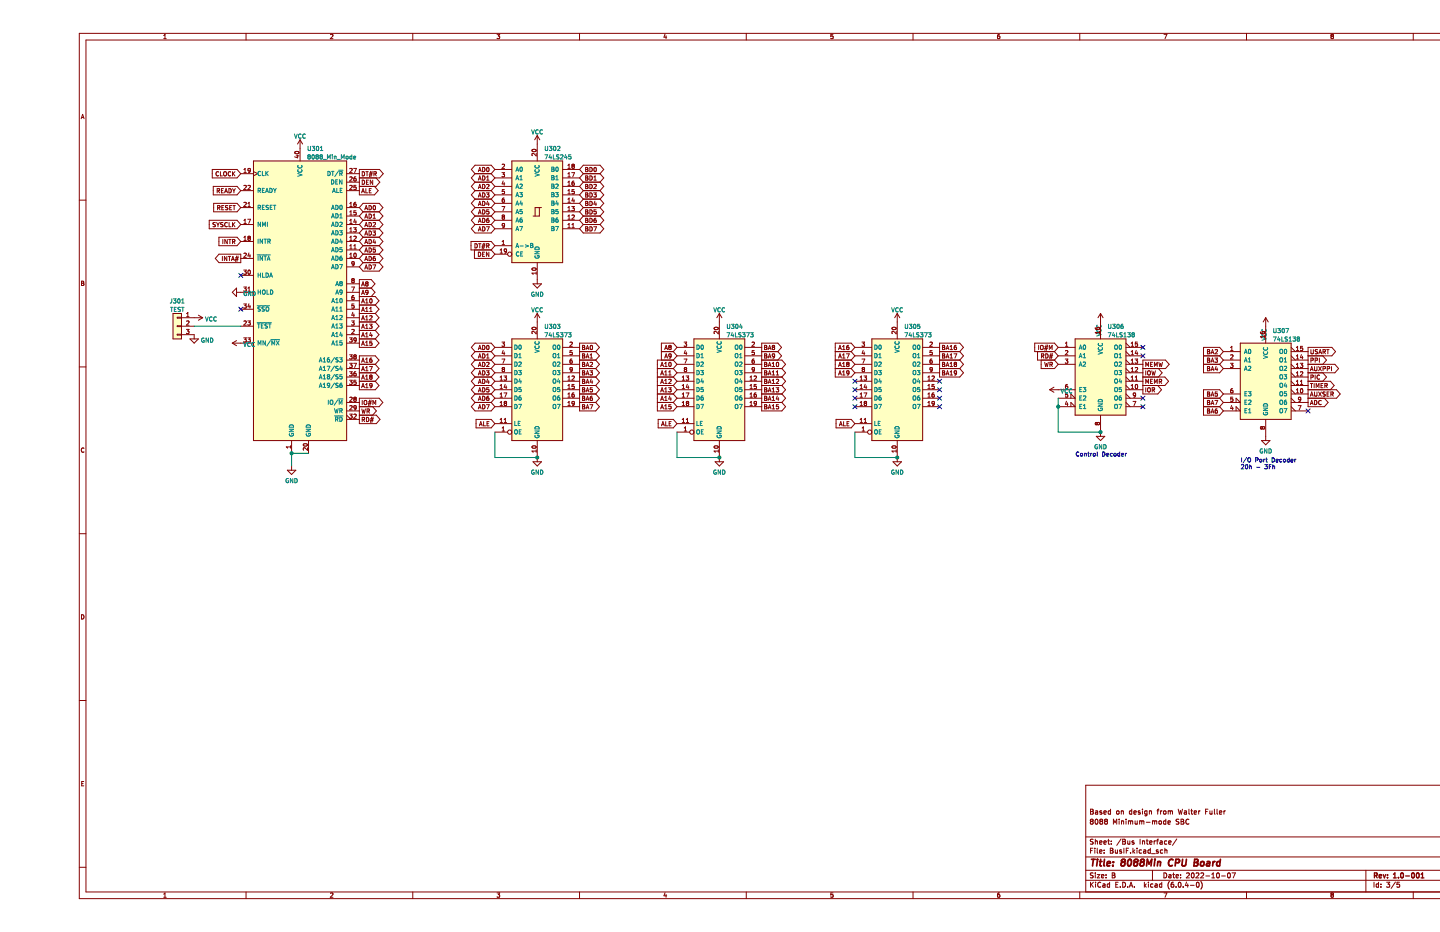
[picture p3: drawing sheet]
<svg xmlns="http://www.w3.org/2000/svg" width="432mm" height="279mm" viewBox="0 0 432 279" stroke-linecap="round" stroke-linejoin="round" font-family="sans-serif">
<path d="M13.8 0h418v279.4h-418z" fill-rule="evenodd" fill="#fff" stroke="#fff" stroke-width=".3"/>
<g fill="none" stroke="#840000" stroke-width=".3">
<path d="M49.1 11.6h.7M49.1 10.7l.4-.4v1.3M73.8 10v2M99.1 10.4l.5-.1 .2 .4-.8 .9h.8M123.8 10v2M149 10.3h.8l-.4 .5 .4 .1v.6h-.8M173.8 10v2M199.4 10.2l-.3 1h.8M199.7 10.7v.9M223.8 10v2M249.8 10.3h-.6l-.1 .6 .6-.1 .1 .7h-.7M273.8 10v2"/>
<path d="M299.7 10.3l-.5 .3-.1 .7 .2 .3 .5-.1-.1-.7h-.4l-.2 .2M323.8 10v2M349 10.3h.9l-.6 1.3M373.8 10v2M399.1 10.5l.2-.2 .5 .2M399.1 10.6l.2 .2M399.1 10.5v.1M399.3 10.8l-.2 .3 .2 .5 .5-.3-.2-.5M399.3 10.8h.3M399.8 10.5v.1M399.8 10.6l-.2 .2M423.8 10v2"/>
<path d="M431.8 12h-406v255.4h406M431.8 10h-408v259.4h408M24.3 35.6l.5-1.3 .4 1.3M24.5 35.2h.6M63.6 50.8h7.5l1.1 1.3-1.1 1.2h-7.5zM63.9 55.9h7.2l1.1 1.3-1.1 1.2h-7.2zM65.1 57.2h.6l.1-.5-.7-.2v1.3M65.4 57.2l.5 .6M65.5 51.6a.56 .56 0 0 0-.7 .5 .56 .56 0 0 0 .7 .5M66.1 51.5v1.2h.6M66.4 57.2h.4M67 56.5h-.6v1.3h.6"/>
<path d="M67.1 51.6l.3-.1 .4 .1-.1 1.1-.6-.1zM67.4 57.8l.4-1.3 .4 1.3M67.5 57.5h.6M68.6 56.5a.64 .64 0 0 1 .8 .7 .64 .64 0 0 1-.8 .6zM69.2 51.6a.56 .56 0 0 0-.8 .5 .56 .56 0 0 0 .8 .5M69.7 51.5v1.2M69.7 56.5l.4 .7M69.9 52l.5 .7M70.1 57.2v.6M70.4 51.5l-.7 .7M70.6 56.5l-.5 .7M72.2 52.1h3.8"/>
<path d="M72.2 57.2h3.8M73.1 50.8l.4-.3v1.3M73.1 51.8h.8M73.1 55.7l.5-.1 .3 .3-.8 .9h.8M74.3 55.7l.5-.1 .3 .3-.8 .9h.8M75.1 51l-.3 .3-.3-.1-.1-.6 .4-.1 .3 .2-.1 .8-.5 .3M76 48.3h27.9v83.8h-27.9zM76 51.4l1.3 .7-1.3 .6M88.5 45.5a.61 .61 0 0 1 .7-.2 .61 .61 0 0 1 .4 .6 .62 .62 0 0 1-.7 .3 .62 .62 0 0 1-.4-.6zM88.8 46.7h.9M89.2 46.5v.8l-.9-.3M90 41.9v6.4"/>
<path d="M90 41.9l-.8 1.3M90 41.9l.7 1.3M103.9 52.1h3.9M103.9 57.2h3.9M103.9 54.6h3.9M104.9 55.7l.5-.1 .2 .3-.8 .9h.8M104.9 50.6l.5-.1 .2 .3-.8 1h.8M104.9 53.1l.5-.1 .2 .4-.8 .9h.8M106 50.5h.9l-.6 1.3M106.7 53l-.5 .3-.1 .8 .2 .2 .5-.1-.1-.6-.4-.1-.2 .3M106.8 55.6h-.6l-.1 .6 .6-.1 .1 .6h-.7M107.8 53.3h6l1.1-1.2-1.1-1.3h-6v7.6h4.5l1.1-1.2-1.1-1.3"/>
<path d="M108.4 57.8l.5-1.3 .4 1.3M108.6 57.5h.6M108.6 51.5a.64 .64 0 0 1 .7 .6 .64 .64 0 0 1-.7 .6zM108.6 54a.64 .64 0 0 1 .7 .6 .64 .64 0 0 1-.7 .7zM109.7 56.5v1.3h.6M109.7 51.5h.7M109.9 54.6h.4M110.1 51.5v1.2M110.5 54h-.6v1.3h.6M110.7 52.4h.9M110.7 57.2h.5M110.8 51.9h.9"/>
<path d="M111.2 51.3l-.4 1.7M111.3 56.5h-.6v1.3h.6M111.6 51.3l-.4 1.7M111.8 54v1.3l-.8-1.3v1.3M112.1 52.1h.6l.1-.5-.7-.1v1.2M112.4 52.1l.4 .6M112.8 53.3l1.1 1.3-1.1 1.3h-5M142.4 52.1h4.9M142.4 57.1h4.9M142.4 54.6h4.9M142.4 54.6l-1.1 1.3 1.1 1.3M142.4 59.7h4.9"/>
<path d="M142.4 57.1l-1.1 1.3 1.1 1.3M142.4 52.1l-1.1 1.2 1.1 1.3M142.4 59.7l-1.1 1.3 1.1 1.2M143.4 56.5l.5-1.2 .4 1.2M143.4 59.1l.5-1.3 .4 1.3M143.4 54l.5-1.3 .4 1.3M143.4 51.5l.5-1.3 .4 1.3M143.6 56.2h.6M143.6 58.7h.6M143.6 53.6h.6M143.6 51.1h.6M144.7 52.7a.64 .64 0 0 1 .7 .7 .64 .64 0 0 1-.7 .6z"/>
<path d="M144.7 57.8a.64 .64 0 0 1 .7 .7 .64 .64 0 0 1-.7 .6zM144.7 50.2a.64 .64 0 0 1 .7 .6 .64 .64 0 0 1-.7 .7zM144.7 55.3a.64 .64 0 0 1 .7 .6 .64 .64 0 0 1-.7 .6zM145.9 57.8h.7l-.4 .5 .4 .1v.6M145.9 59h.6M145.9 55.4l.5-.1 .2 .3-.7 .9h.7M145.9 53.1l.4-.4v1.3M145.9 54h.7M146 50.3l.2-.1a.62 .62 0 0 1 .5 .7 .62 .62 0 0 1-.6 .5l-.2-.4zM146.6 59h-.1M147.3 54.6l1.1 1.3M147.3 57.1l1.1 1.3"/>
<path d="M147.3 52.1l1.1 1.2M147.3 59.7l1.1 1.3M148.4 58.4h5.1M148.4 55.9h5.1M148.4 53.3h5.1M148.4 50.8h5.1M148.4 50.8l-1.1-1.3h-4.9l-1.1 1.3 1.1 1.3M148.4 55.9l-1.1 1.3M148.4 58.4l-1.1 1.3M148.4 53.3l-1.1 1.3M148.4 50.8l-1.1 1.3M150.5 51.8h.8l-.4 .4 .3 .1"/>
<path d="M150.6 49.3l.5-.1 .2 .4-.8 .9h.8M150.9 54.2l-.3 .9h.8M151.2 59.4l-.6 .3v.7l.2 .2 .4-.1v-.6h-.4l-.2 .2M151.2 54.7v.9M151.2 52.3v.1M151.2 56.8h-.6v.6h.6v.6h-.6M151.2 52.4v.6l-.7-.1M153.5 48.3h15.2v30.4h-15.2zM159.6 44.9a.61 .61 0 0 1 .7-.2 .61 .61 0 0 1 .4 .6 .75 .75 0 0 1-1.2-.2zM159.6 44.9h.1M160.8 46v.7l-.9-.7-.4 .2 .1 .5M161.1 40.6v7.7"/>
<path d="M161.1 40.6l-.8 1.3M161.1 40.6l.8 1.3M168.7 58.4h5.1M168.7 55.9h5.1M168.7 53.3h5.1M168.7 50.8h5.1M170.3 50.5h.7M170.3 55.6h.7M170.3 53h.7M170.3 49.6l.4-.4v1.3M170.3 52.1l.4-.3v1.2M170.3 54.7l.4-.4v1.3"/>
<path d="M170.3 57.2l.4-.4v1.3M170.3 59.7l.4-.3v1.2M170.3 58.1h.7M171.4 51.8h.9l-.6 1.2M171.6 55.4v.1M171.6 54.9l-.1 .1M171.6 54.8h.4l.2 .2-.1 .5h-.5M171.6 54.8v.1M171.6 49.8v.1M171.7 49.8l-.2-.3 .2-.3 .5 .3-.2 .3M171.7 49.8h.3M171.7 49.8h-.1"/>
<path d="M171.8 59.3l-.3 .9h.8M172 49.8l.2 .2-.2 .5-.4-.1v-.5M172.1 54.3l-.5 .3v.8M172.1 59.8v.8M172.2 56.8h-.6l-.1 .6h.6l.1 .6h-.7M173.8 58.4l1.1 1.3M173.8 53.3l1.1 1.3M173.8 55.9l1.1 1.3M173.8 50.8l1.1 1.3M173.8 50.8l1.1-1.3h5l1.1 1.3-1.1 1.3M174.9 52.1h5M174.9 57.1h5"/>
<path d="M174.9 54.6h5M174.9 59.7h5M174.9 57.1l-1.1 1.3M174.9 59.7l-1.1 1.3M174.9 52.1l-1.1 1.2M174.9 54.6l-1.1 1.3M175.6 50.2l.7 .2-.3 .4 .3 .4-.2 .3h-.5zM175.6 52.7l.7 .3-.3 .3 .3 .5-.2 .2h-.5zM175.6 58.4h.4M175.6 55.9h.4M175.6 53.3h.4M175.6 50.8h.4"/>
<path d="M176 55.9l.2-.5-.6-.1v1.2h.6M176 58.4l.2-.5-.6-.1v1.3l.6-.1M176 55.9l.3 .2v.3M176 58.4l.3 .3v.3M176.3 59h-.1M176.3 56.4l-.1 .1M176.9 57.8a.64 .64 0 0 1 .7 .7 .64 .64 0 0 1-.7 .6zM176.9 50.2a.64 .64 0 0 1 .7 .6 .64 .64 0 0 1-.7 .7zM176.9 52.7a.64 .64 0 0 1 .7 .7 .64 .64 0 0 1-.7 .6zM176.9 55.3a.64 .64 0 0 1 .7 .6 .64 .64 0 0 1-.7 .6zM178 57.8h.8l-.4 .5 .4 .1v.6M178 59h.7"/>
<path d="M178.1 53.1l.4-.4v1.3M178.1 55.4l.5-.1 .2 .3-.8 .9h.8M178.1 54h.7M178.2 50.3l.2-.1a.62 .62 0 0 1 .4 .7 .62 .62 0 0 1-.5 .5l-.2-.4zM178.8 59h-.1M179.9 57.1l1.1 1.3-1.1 1.3M179.9 59.7l1.1 1.3-1.1 1.2M179.9 52.1l1.1 1.2-1.1 1.3M179.9 54.6l1.1 1.3-1.1 1.3M23.8 60h2M62.7 66h8.4l1.1 1.3-1.1 1.3h-8.4zM63.9 66.8a.53 .53 0 0 0 .6 .7v.4h-.6"/>
<path d="M64 66.8h.6M64 66.8h-.1M64.1 61h7l1.1 1.2-1.1 1.3h-7zM64.9 66.7l.5 .7M65.2 62.3l.7-.1v-.5l-.7-.1v1.3M65.4 67.4v.6M65.5 62.3l.5 .6M65.6 71.1h5.5l1.1 1.3-1.1 1.3h-5.5zM65.7 76.2h6.5v2.5h-6.5l-1.1-1.2zM65.8 66.7l-.4 .7M66.5 62.2h.4M66.7 76.9v1.2"/>
<path d="M66.8 71.8v1.3M66.9 66.8h-.7a.53 .53 0 0 0 .6 .7v.4h-.6M67.1 61.6h-.6v1.3h.6M67.7 62.1v.1M67.7 62.2l.5 .2 .1 .3-.2 .2-.5-.1M68 76.9v1.2l-.7-1.2v1.2M68.1 66.8a.56 .56 0 0 0-.7 .5 .56 .56 0 0 0 .7 .6M68.1 71.8v1.3l-.7-1.3v1.3M68.3 61.7h-.6v.4M68.4 76.9h.8M68.6 71.8h.7M68.7 66.7v1.3h.6"/>
<path d="M68.8 76.9v1.2M68.9 62.2h.4M68.9 71.8v1.3M69.4 78.1l.4-1.2 .5 1.2M69.5 61.6h-.6v1.3h.6M69.5 77.8h.6M69.7 72.5l.6-.1 .1-.5-.7-.1v1.3M69.7 66.7v1.3M69.8 61.6h.8M69.9 67.2l.5 .8M70 72.5l.4 .6M70.2 61.6v1.3"/>
<path d="M70.4 66.7l-.7 .7M70.5 77.8h.9M70.6 77.3h.9M71 76.7l-.4 1.7M71.4 76.7l-.4 1.7M72.2 77.5h3.8M72.2 72.4h3.8M72.2 67.3h3.8M72.2 62.2h3.8M73.1 76l.5-.1 .3 .3-.8 1h.8M73.1 72.1h.8M73.1 67h.8"/>
<path d="M73.1 60.8l.5-.2 .3 .4-.8 .9h.8M73.1 66.1l.4-.4v1.3M73.1 71.2l.4-.4v1.3M74.3 65.7h.8l-.5 1.3M74.3 61.9h.8M74.3 61l.4-.4v1.3M74.5 71.4l-.1 .1M74.6 71.3l-.3-.2 .3-.3 .5 .2-.3 .3M74.6 71.3h.2M74.6 71.3l-.1 .1M74.6 75.8l-.3 .9h.8M74.8 71.3l.3 .3-.3 .5-.4-.1v-.5"/>
<path d="M74.9 76.3v.9M103.9 77.5h3.9M103.9 74.9h3.9M103.9 72.4h3.9M103.9 69.9h3.9M103.9 67.3h3.9M103.9 64.8h3.9M103.9 62.2h3.9M104.9 77.2h.7M104.9 61l.3-.4v1.3M104.9 63.5l.3-.3v1.3M104.9 66.1l.3-.4v1.3"/>
<path d="M104.9 68.6l.3-.3v1.2M104.9 71.2l.3-.4v1.3M104.9 73.7l.3-.4v1.3M104.9 76.2l.3-.3v1.3M104.9 74.6h.7M104.9 72.1h.7M104.9 69.5h.7M104.9 67h.7M104.9 64.5h.7M104.9 61.9h.7M106 68.3h.8l-.4 .4 .4 .2v.5h-.8M106.1 70.9l.5-.1 .2 .4-.8 .9h.8"/>
<path d="M106.1 74.6h.7M106.1 73.7l.4-.4v1.3M106.2 76l.2-.1a.62 .62 0 0 1 .4 .6 .62 .62 0 0 1-.5 .6l-.2-.4zM106.2 79l-.2 .2h-.4l-.1-.7 .5-.1 .2 .3v.7l-.6 .3M106.4 65.7l-.3 .9h.8M106.7 60.6l-.5 .3-.1 .8 .2 .2 .5-.1-.1-.6-.4-.1-.2 .3M106.7 77l-.1 .1M106.7 66.1v.9M106.8 63.2h-.6l-.1 .6 .6-.1 .1 .6h-.7M107.8 62.2l1.1-1.2h4.8l1.1 1.2-1.1 1.3M107.8 74.9l1.1 1.3M107.8 77.5l1.1 1.2"/>
<path d="M107.8 69.9l1.1 1.2M107.8 72.4l1.1 1.3M107.8 67.3l1.1 1.3M107.8 62.2l1.1 1.3M107.8 64.8l1.1 1.2M108.9 78.7h4.8M108.9 73.7h4.8M108.9 68.6h4.8M108.9 66h4.8M108.9 63.5h4.8M108.9 76.2h4.8M108.9 73.7l-1.1 1.2"/>
<path d="M108.9 76.2l-1.1 1.3M108.9 71.1h4.8M108.9 68.6l-1.1 1.3M108.9 71.1l-1.1 1.3M108.9 78.7l-1.1 1.3M108.9 66l-1.1 1.3M108.9 63.5l-1.1 1.3M109.4 75.6l.4-1.3 .4 1.3M109.4 78.1l.4-1.2 .4 1.2M109.4 70.5l.4-1.3 .4 1.3M109.4 73.1l.4-1.3 .4 1.3M109.4 68l.4-1.3 .4 1.3"/>
<path d="M109.4 62.9l.4-1.3 .4 1.3M109.4 65.4l.4-1.2 .4 1.2M109.5 75.2h.6M109.5 77.8h.6M109.5 70.2h.6M109.5 72.7h.6M109.5 67.6h.6M109.5 62.5h.6M109.5 65.1h.6M110.7 71.8a.64 .64 0 0 1 .7 .6 .64 .64 0 0 1-.7 .7zM110.7 66.7a.64 .64 0 0 1 .7 .6 .64 .64 0 0 1-.7 .7zM110.7 64.2a.64 .64 0 0 1 .7 .6 .64 .64 0 0 1-.7 .6z"/>
<path d="M110.7 69.2a.64 .64 0 0 1 .7 .7 .64 .64 0 0 1-.7 .6zM110.7 61.6a.64 .64 0 0 1 .7 .7 .64 .64 0 0 1-.7 .6zM110.7 74.3a.64 .64 0 0 1 .7 .7 .64 .64 0 0 1-.7 .6zM110.7 76.9a.64 .64 0 0 1 .7 .6 .64 .64 0 0 1-.7 .6zM110.7 79.4a.64 .64 0 0 1 .7 .6 .64 .64 0 0 1-.7 .7zM111.8 69.2h.8l-.4 .5 .3 .2v.5h-.7M111.8 79.4h.9l-.6 1.3M111.9 66.8l.4-.1 .3 .4-.8 .9h.8M111.9 65.4h.7M111.9 64.5l.3-.3v1.2M112 61.7l.2-.1a.62 .62 0 0 1 .4 .7 .62 .62 0 0 1-.6 .5l-.1-.4zM112.2 71.7l-.3 .9h.8"/>
<path d="M112.5 76.9l-.6 .3v.7l.2 .2 .4-.1v-.6l-.4-.1-.2 .3M112.5 72.2v.9M112.5 74.3h-.6v.6h.6v.6h-.6M113.7 73.7l1.1 1.2-1.1 1.3M113.7 76.2l1.1 1.3-1.1 1.2M113.7 68.6l1.1 1.3-1.1 1.2M113.7 71.1l1.1 1.3-1.1 1.3M113.7 78.7l1.1 1.3-1.1 1.3h-4.8l-1.1-1.3M113.7 66l1.1 1.3-1.1 1.3M113.7 63.5l1.1 1.3-1.1 1.2M142.3 74.9v2.6h5l1.1-1.3M142.4 73.1a.64 .64 0 0 1 .7 .6 .64 .64 0 0 1-.7 .6z"/>
<path d="M142.4 67.3l-1.1 1.3 1.1 1.3h4.9l1.1-1.3M142.4 67.3h4.9M142.4 64.8h4.9M142.4 62.2h4.9M142.4 64.8l-1.1 1.2 1.1 1.3M142.4 62.2l-1.1 1.3 1.1 1.3M143.4 75.6a.64 .64 0 0 1 .8 .6 .64 .64 0 0 1-.8 .7zM143.4 66.7l.5-1.3 .4 1.3M143.4 69.2l.5-1.2 .4 1.2M143.4 64.2l.5-1.3 .4 1.3M143.4 61.6l.5-1.2 .4 1.2M143.5 73.1h.7"/>
<path d="M143.6 66.3h.6M143.6 68.9h.6M143.6 63.8h.6M143.6 61.3h.6M143.9 73.1v1.2M144.5 74h.9M144.6 73.5h.9M144.7 60.4a.64 .64 0 0 1 .7 .6 .64 .64 0 0 1-.7 .6zM144.7 76.2h.4M144.7 62.9a.64 .64 0 0 1 .7 .6 .64 .64 0 0 1-.7 .7zM144.7 65.4a.64 .64 0 0 1 .7 .7 .64 .64 0 0 1-.7 .6zM144.7 68a.64 .64 0 0 1 .7 .6 .64 .64 0 0 1-.7 .6z"/>
<path d="M145 72.9l-.4 1.7M145.3 75.6h-.6v1.3h.6M145.4 72.9l-.4 1.7M145.9 68h.8l-.5 1.2M145.9 73.7h.6l.1-.5-.7-.1v1.2M146.2 60.3l-.3 .9h.8M146.2 73.7l.4 .6M146.5 65.4l-.5 .3-.1 .8 .3 .2 .4-.1-.1-.6-.3-.1-.3 .3M146.5 60.8v.8M146.6 62.9h-.6l-.1 .6 .6-.1 .1 .6h-.7M146.6 75.6v1.3l-.7-1.3v1.3M147.3 64.8l1.1 1.2"/>
<path d="M147.3 67.3l1.1 1.3M147.3 62.2l1.1 1.3M147.3 74.9l1.1 1.3M148.4 73.7l-1.1-1.3h-6.1v2.5h6.1M148.4 73.7h5.1M148.4 68.6h5.1M148.4 66h5.1M148.4 63.5h5.1M148.4 61h5.1M148.4 76.2h3.8M148.4 66l-1.1 1.3M148.4 63.5l-1.1 1.3"/>
<path d="M148.4 61l-1.1 1.2M148.4 73.7l-1.1 1.2M150 75.9h.7M150 75l.3-.4v1.3M150.5 61.9h.9l-.6 1.3M150.6 73.3h.7M150.6 72.4l.3-.3v1.2M150.8 65l-.2 .2 .2 .5 .5-.2-.2-.5M150.8 65h.3M151.2 67.7h-.6l.1-.6 .4-.1 .2 .2-.1 .8-.5 .3M151.2 64.5l-.6 .1 .2 .4M151.2 64.5v.1"/>
<path d="M151.2 64.6l-.1 .4M151.2 67.7h.1M151.3 67.5l-.1 .2M151.9 75.2l-.2 .2-.4-.1-.1-.6 .5-.1 .2 .3-.1 .7-.5 .3M161.1 78.7v6.4M161.7 62.2v2.6h-1.9M162.4 62.2h-1.9v2.6M168.7 68.6h5.1M168.7 66h5.1M168.7 63.5h5.1M168.7 61h5.1M170.3 68.3h.7"/>
<path d="M170.3 63.2h.7M170.3 60.6h.7M170.3 65.7h.7M170.3 62.3l.4-.4v1.3M170.3 64.8l.4-.3v1.2M170.3 67.4l.4-.4v1.3M171.4 61.9h.8l-.4 .5 .4 .1v.6h-.8M171.5 68.3h.7M171.5 64.6l.5-.1 .2 .3-.8 .9h.8M171.5 67.4l.4-.4v1.3M173.8 66l1.1 1.3M173.8 61l1.1 1.2"/>
<path d="M173.8 63.5l1.1 1.3M174.9 67.3h5M174.9 64.8h5M174.9 62.2h5M174.9 64.8l-1.1 1.2M174.9 67.3l-1.1 1.3M174.9 62.2l-1.1 1.3M175.6 60.4l.7 .2-.3 .4 .3 .4-.2 .2h-.5zM175.6 68.6h.4M175.6 66h.4M175.6 63.5h.4M175.6 61h.4"/>
<path d="M175.6 65.4l.7 .3-.3 .3 .3 .5-.2 .2h-.5zM175.6 62.9l.7 .2-.3 .4 .3 .4-.2 .3h-.5zM176 68.6l.2-.5-.6-.1v1.2h.6l.1-.5M176 68.6h.2M176.2 68.6l.1 .1M176.9 60.4a.64 .64 0 0 1 .7 .6 .64 .64 0 0 1-.7 .6zM176.9 68a.64 .64 0 0 1 .7 .6 .64 .64 0 0 1-.7 .6zM176.9 65.4a.64 .64 0 0 1 .7 .7 .64 .64 0 0 1-.7 .6zM176.9 62.9a.64 .64 0 0 1 .7 .6 .64 .64 0 0 1-.7 .7zM178 68h.9l-.6 1.2M178.4 60.3l-.3 .9h.8M178.7 65.4l-.6 .3v.8l.2 .2 .5-.1-.1-.6-.4-.1-.2 .3"/>
<path d="M178.7 60.8v.8M178.8 62.9h-.7v.6l.6-.1 .1 .6h-.7M179.9 67.3l1.1 1.3-1.1 1.3h-5l-1.1-1.3M179.9 64.8l1.1 1.2-1.1 1.3M179.9 62.2l1.1 1.3-1.1 1.3M24.4 84.3l.7 .2-.2 .4 .3 .4-.3 .3h-.5zM24.4 84.9h.5M51.9 94h2.5v7.6h-2.5zM54.4 95.3h6.4M54.4 97.8h3.8M54.4 95.1h-1.3v.3h1.3M54.4 97.7h-1.3v.2h1.3"/>
<path d="M55.9 98.7h.8l-.4 .5 .3 .2v.5M55.9 99.9l.1 .1M56 100h.6M56 96.3l.4-.1 .3 .4-.8 .9h.8M56 94.9h.7M56 94l.3-.3v1.2M56.6 99.9v.1M59.5 94.5l1.3 .8M60.8 95.3l-1.3 .7M70.9 87.6h5.1M70.9 86.4v2.5l-1.2-1.3zM72.2 97.8h3.8"/>
<path d="M72.2 82.6h3.8M72.2 92.7h3.8M73.1 91.1h.8l-.5 .5 .4 .1v.6h-.7M73.1 81h.8l-.5 .4 .4 .2v.5h-.7M73.1 86h.8l-.5 .5 .4 .2v.5h-.7M73.1 96.3l.5-.1 .3 .4-.8 .9h.8M74.3 96.2h.8l-.5 .5 .4 .1v.6h-.7M74.3 86.4l.4-.4v1.3M74.3 87.3h.8M74.5 81.1l.1-.1a.62 .62 0 0 1 .5 .6 .62 .62 0 0 1-.6 .6l-.2-.4zM74.6 91.1l-.3 .9h.8M74.9 91.5v.9"/>
<path d="M103.9 95.3h3.9M103.9 97.8h3.9M103.9 87.6h3.9M103.9 92.7h3.9M103.9 90.2h3.9M103.9 85.1h3.9M103.9 80h3.9M105.4 96.2h.8l-.4 .5 .4 .1v.6h-.8M105.4 86h.9l-.6 1.3M105.5 98.9l.5-.2 .2 .4-.8 .9h.8M105.7 84l-.2-.2 .2-.3 .5 .2-.2 .3M105.7 84l-.2 .3 .2 .5 .5-.3-.2-.5"/>
<path d="M105.7 84h.3M105.8 93.6l-.3 .9h.8M106.1 94.1v.8M106.1 88.6l-.6 .3v.7l.2 .3 .5-.2-.1-.6h-.4l-.2 .2M106.2 91.1h-.7v.6h.6l.1 .6h-.7M107.8 94h4.7M107.8 88.9h4.7l1.1 1.3-1.1 1.2M107.8 99.1h4.7M107.8 96.5h4.7M107.8 86.4h3.5M107.8 91.4h4.7M108.4 98.5l.5-1.3 .4 1.3"/>
<path d="M108.4 88.3l.5-1.3 .4 1.3M108.4 85.8l.5-1.3 .4 1.3M108.4 90.8l.5-1.2 .4 1.2M108.4 93.4l.5-1.3 .4 1.3M108.4 95.9l.5-1.3 .4 1.3M108.6 98.1h.6M108.6 87.9h.6M108.6 85.4h.6M108.6 90.5h.6M108.6 93h.6M108.6 95.6h.6M109.4 80.7l.4-1.3 .4 1.3"/>
<path d="M109.5 80.3h.6M109.6 97.5l.4-.3v1.3M109.6 95l.4-.4v1.3M109.6 92.5l.4-.4v1.3M109.6 89.9l.4-.3v1.2M109.6 98.5h.8M109.6 90.8h.8M109.6 93.4h.8M109.6 95.9h.8M109.9 85l-.3 .3 .3 .5 .5-.3-.3-.5M109.9 85h.2M110.2 87.1h-.4l-.2 .5 .3 .2 .5-.2"/>
<path d="M110.2 87.1h.1M110.2 85h-.1M110.3 87.1v.9l-.5 .3M110.3 84.9v-.3l-.4-.1-.3 .2 .3 .3M110.3 84.9l-.1 .1M110.8 97.2h.8l-.4 .5 .3 .1v.5h-.7M110.9 94.8l.4-.2 .3 .4-.8 .9h.8M110.9 93.4h.7M110.9 92.5l.3-.4v1.3M111 89.7l.2-.1a.62 .62 0 0 1 .4 .6 .62 .62 0 0 1-.6 .6l-.1-.4zM111.2 99.7l-.3 .9h.7M111.3 86.4l1.1-1.3-1.1-1.3h-3.5v20.3h4.7l1.1-1.2-1.1-1.3"/>
<path d="M111.3 86.4l1.1 1.2-1.1 1.3M112.5 96.5l1.1 1.3-1.1 1.3M112.5 99.1l1.1 1.2-1.1 1.3M112.5 94l1.1 1.3-1.1 1.2M112.5 91.4l1.1 1.3-1.1 1.3M159.6 80.9h.1M159.6 100h.1M159.6 98.2a.61 .61 0 0 1 .7-.2 .61 .61 0 0 1 .4 .6 .62 .62 0 0 1-.7 .3 .62 .62 0 0 1-.4-.6zM159.6 80.4a.61 .61 0 0 1 .7-.2 .61 .61 0 0 1 .4 .7 .66 .66 0 0 1-.7 .1 .66 .66 0 0 1-.4-.5zM159.8 85.1h2.6l-1.3 1.3zM160.8 99.3v.8l-.9-.8-.4 .2 .1 .5M160.8 81.5v.7"/>
<path d="M160.8 81.9h-1.3l.4 .3M161.1 94l-.8 1.3M161.1 94v7.6M161.1 94l.8 1.3M214.2 98.2a.61 .61 0 0 1 .7-.2 .61 .61 0 0 1 .4 .6 .62 .62 0 0 1-.7 .3 .62 .62 0 0 1-.4-.6zM215.4 99.3v.8l-.9-.8-.4 .2 .1 .5M215.7 94v7.6M215.7 94l-.8 1.3M215.7 94l.8 1.3M267.5 100h.1M267.6 98.2a.61 .61 0 0 1 .7-.2 .61 .61 0 0 1 .4 .6 .62 .62 0 0 1-.7 .3 .62 .62 0 0 1-.5-.6zM268.7 99.3v.8l-.9-.8-.3 .2v.5"/>
<path d="M269 94v7.6M269 94l-.7 1.3M269 94l.8 1.3M328.4 98.2l.3 .6h.8l.2-.2-.1-.4h-.6l-.1 .4 .2 .2M329.7 99.3v.7M329.7 99.7h-1.3l.4 .3M330 94v7.6M330 94l-.8 1.3M330 94l.8 1.3M378 99.5l.3 .5 .7 .1 .2-.3-.1-.4-.6 .1-.1 .3 .3 .3M379.5 95.3l-.7 1.2M379.5 95.3v7.6"/>
<path d="M379.5 95.3l.8 1.2M23.8 110h2M54.4 100.3h3.8v1.3M54.4 100.2h-1.3v.3h1.3M57 101.6h2.5l-1.3 1.3zM69.7 102.9h6.3M69.7 102.9l1.2 .7M70.9 102.1l-1.2 .8M73.1 101.3h.8l-.5 .5 .4 .1v.5h-.7M74.3 101.3h.8l-.5 .5 .4 .1v.5h-.7M103.9 102.9h3.9M103.9 115.6h3.9"/>
<path d="M103.9 113h3.9M103.9 110.5h3.9M103.9 108h3.9M103.9 100.3h3.9M104.8 108.9h.8l-.4 .5 .3 .1v.6h-.7M104.8 114h.8l-.4 .5 .3 .1v.5h-.7M104.8 111.4h.8l-.4 .5 .3 .2v.5h-.7M104.8 106.4h.8l-.4 .4 .3 .2v.5h-.7M104.8 101.3h.8l-.4 .5 .3 .1v.5h-.7M104.9 119.2l.5-.1 .2 .3-.8 .9h.8M106 108.9h.9l-.6 1.3M106.1 119.3l.2-.2 .5 .2"/>
<path d="M106.1 119.3v.1M106.1 119.4l.2 .2M106.3 106.9l-.2 .3 .2 .4 .5-.2-.2-.5M106.3 119.6l-.2 .3 .2 .4 .5-.2-.2-.5M106.3 106.9l-.2-.2 .2-.3 .5 .2-.2 .3M106.3 119.6h.3M106.3 106.9h.3M106.7 111.4l-.5 .3-.1 .8 .2 .2 .5-.1-.1-.6-.4-.1-.2 .3M106.8 114h-.6l-.1 .6 .6-.1 .1 .6h-.7M106.8 101.8l-.2 .3-.4-.1v-.6l.4-.1 .2 .2v.8l-.6 .3M106.8 119.3v.1M106.8 119.4l-.2 .2"/>
<path d="M107.8 101.6h4.7M107.8 114.3h4.7M107.8 111.8h4.7M107.8 109.2h4.7M108.4 108.6l.5-1.3 .4 1.3M108.4 103.5l.5-1.2 .4 1.2M108.4 101l.5-1.3 .4 1.3M108.4 111.2l.5-1.3 .4 1.3M108.4 113.7l.5-1.3 .4 1.3M108.4 116.2l.5-1.2 .4 1.2M108.6 110.8h.6M108.6 108.3h.6"/>
<path d="M108.6 103.2h.6M108.6 100.6h.6M108.6 113.3h.6M108.6 115.9h.6M109.6 115.3l.4-.3v1.2M109.6 112.8l.4-.4v1.3M109.6 110.2l.4-.3v1.3M109.6 113.7h.8M109.6 108.6h.8M109.6 111.2h.8M109.6 103.5h.8M109.6 116.2h.8"/>
<path d="M109.6 100.1l.4-.4v1.3M109.6 102.6l.4-.3v1.2M109.6 107.7l.4-.4v1.3M109.6 101h.8M110.8 109.9h.8l-.5 1.3M110.9 119.9l-.4 1.7M110.9 112.5l.2 .5M111 112.5h.5l-.2 .5M111 112.5h-.1M111.1 113l-.2 .2 .2 .5 .5-.2-.3-.5M111.1 113h.2M111.3 119.9l-.4 1.7"/>
<path d="M111.5 107.3l-.6 .3v.8l.2 .2 .4-.1v-.6l-.4-.1-.2 .3M111.5 100.1v.9M111.5 102.3h-.6v.6l.6-.1v.6h-.6M111.6 115.5l-.3 .3-.3-.1-.1-.6 .4-.1 .3 .2-.1 .7-.5 .3M112.5 109.2l1.1-1.2-1.1-1.3h-4.7v10.1h4.7l1.1-1.2-1.1-1.3M112.5 109.2l1.1 1.3-1.1 1.3M112.5 111.8l1.1 1.2-1.1 1.3M142.4 105.4h4.9M142.4 118.1h4.9M142.4 115.6h4.9M142.4 113h4.9M142.4 110.5h4.9"/>
<path d="M142.4 107.9h4.9M142.4 105.4l-1.1 1.3 1.1 1.3M142.4 113l-1.1 1.3 1.1 1.3M142.4 110.5l-1.1 1.3 1.1 1.2M142.4 118.1l-1.1 1.3 1.1 1.3M142.4 107.9l-1.1 1.3 1.1 1.3M142.4 115.6l-1.1 1.2 1.1 1.3M143.4 107.3l.5-1.2 .4 1.2M143.4 115l.5-1.3 .4 1.3M143.4 112.4l.5-1.2 .4 1.2M143.4 104.8l.5-1.3 .4 1.3M143.4 109.9l.5-1.3 .4 1.3"/>
<path d="M143.4 117.5l.5-1.3 .4 1.3M143.6 114.6h.6M143.6 109.5h.6M143.6 112.1h.6M143.6 107h.6M143.6 104.4h.6M143.6 119.7h.6M143.6 117.1h.6M144.7 113.7a.64 .64 0 0 1 .7 .6 .64 .64 0 0 1-.7 .7zM144.7 116.2a.64 .64 0 0 1 .7 .7 .64 .64 0 0 1-.7 .6zM144.7 108.6a.64 .64 0 0 1 .7 .7 .64 .64 0 0 1-.7 .6zM144.7 111.2a.64 .64 0 0 1 .7 .6 .64 .64 0 0 1-.7 .6z"/>
<path d="M144.7 106.1a.64 .64 0 0 1 .7 .6 .64 .64 0 0 1-.7 .6zM144.7 103.5a.64 .64 0 0 1 .7 .7 .64 .64 0 0 1-.7 .6zM144.7 118.8a.64 .64 0 0 1 .7 .6 .64 .64 0 0 1-.7 .6zM145.9 111.2h.7l-.4 .4 .4 .2v.5h-.7M145.9 119.3v.5l.3 .2 .4-.1v-.5M145.9 107.3h.7M145.9 106.4l.4-.3v1.2M146 108.7h.5M146 119.4l-.1 .1M146 108.7h-.1M146 103.7l.2-.2a.62 .62 0 0 1 .5 .7 .62 .62 0 0 1-.6 .5l-.2-.4zM146.2 113.6l-.3 .9h.8"/>
<path d="M146.5 118.8h-.3l-.3 .5M146.5 119.3l-.5 .1M146.5 114.1v.9M146.5 119.3l.1 .1M146.5 108.7h.1M146.6 116.2h-.6l-.1 .6h.6l.1 .6h-.7M146.6 108.7v.5l-.7 .7h.7M147.3 105.4l1.1 1.3M147.3 113l1.1 1.3M147.3 110.5l1.1 1.3M147.3 118.1l1.1 1.3M147.3 107.9l1.1 1.3"/>
<path d="M147.3 115.6l1.1 1.2M148.4 104.1l-1.1-1.2h-4.9l-1.1 1.2 1.1 1.3M148.4 104.1h5.1M148.4 116.8h5.1M148.4 114.3h5.1M148.4 111.8h5.1M148.4 109.2h5.1M148.4 106.7h5.1M148.4 119.4h5.1M148.4 106.7l-1.1 1.3M148.4 114.3l-1.1 1.3M148.4 109.2l-1.1 1.3"/>
<path d="M148.4 111.8l-1.1 1.2M148.4 104.1l-1.1 1.3M148.4 119.4l-1.1 1.3M148.4 116.8l-1.1 1.3M150 116.5h.7M150 119.1h.7M150 114h.7M150 113.1l.3-.4v1.3M150 115.6l.3-.3v1.2M150 118.2l.3-.4v1.3M150.5 107.6h.9l-.6 1.3M150.5 102.6h.8l-.4 .4 .3 .2v.5h-.7"/>
<path d="M150.8 110.7l-.2 .3 .2 .4 .5-.2-.2-.5M150.8 110.7l-.2-.2 .2-.3 .5 .2-.2 .3M150.8 110.7h.3M150.9 105l-.3 .9h.8M151.1 117.8h.9l-.6 1.3M151.1 112.7h.8l-.4 .5 .3 .1v.6h-.7M151.2 105.5v.9M151.5 115.2l-.3 .9h.8M151.8 115.7v.8M153.5 101.6h15.2v30.5h-15.2zM168.7 104.1h5.1M168.7 116.8h5.1"/>
<path d="M168.7 114.3h5.1M168.7 111.8h5.1M168.7 109.2h5.1M168.7 106.7h5.1M168.7 119.4h5.1M170.3 116.5h.7M170.3 119.1h.7M170.3 114h.7M170.3 113.1l.4-.4v1.3M170.3 115.6l.4-.3v1.2M170.3 118.2l.4-.4v1.3M170.9 102.7l.5-.1 .2 .3-.8 .9h.8"/>
<path d="M171 110.3h.6l-.1 .6-.5-.1zM171.5 112.8l.5-.1 .2 .4-.8 .9h.8M171.5 107.6l-.5 .3-.1 .8 .2 .2 .5-.1-.1-.6-.4-.1-.2 .3M171.6 105.1h-.6l-.1 .6 .6-.1 .1 .6h-.7M171.6 118.9v.1M171.6 118.4l-.1 .1M171.6 110.9l-.2 .5h-.4M171.6 118.3h.4l.2 .2-.1 .5h-.5M171.6 118.3v.1M171.6 110.7v.1M172.1 117.8l-.5 .3v.8M172.2 115.3h-.6l-.1 .6 .6-.1 .1 .6h-.7"/>
<path d="M173.8 105.4h4.8M173.8 118.1h4.8M173.8 115.6h4.8M173.8 113h4.8M173.8 110.5h4.8M173.8 107.9h4.8M174.7 118.8l.6 .2-.2 .4 .3 .4-.3 .2h-.4zM174.7 111.2l.6 .2-.2 .4 .3 .4-.3 .2h-.4zM174.7 104.1h.4M174.7 116.8h.4M174.7 114.3h.4M174.7 111.8h.4"/>
<path d="M174.7 109.2h.4M174.7 106.7h.4M174.7 119.4h.4M174.7 113.7l.6 .2-.2 .4 .3 .4-.3 .3h-.4zM174.7 108.6l.6 .3-.2 .3 .3 .4-.3 .3h-.4zM174.7 116.2l.6 .3-.2 .3 .3 .5-.3 .2h-.4zM174.7 103.5l.6 .3-.2 .3 .3 .5-.3 .2h-.4zM174.7 106.1l.6 .2-.2 .4 .3 .4-.3 .2h-.4zM175.7 115l.5-1.3 .4 1.3M175.7 112.4l.5-1.2 .4 1.2M175.7 117.5l.5-1.3 .4 1.3M175.7 104.8l.5-1.3 .4 1.3"/>
<path d="M175.7 107.3l.5-1.2 .4 1.2M175.7 109.9l.5-1.3 .4 1.3M175.9 114.6h.6M175.9 109.5h.6M175.9 112.1h.6M175.9 107h.6M175.9 104.4h.6M175.9 119.7h.6M175.9 117.1h.6M176.9 111.2h.8l-.4 .4 .3 .2v.5h-.7M177 106.4l.3-.3v1.2M177 107.3h.7"/>
<path d="M177.1 103.7l.2-.2a.62 .62 0 0 1 .4 .7 .62 .62 0 0 1-.6 .5l-.1-.4zM177.3 113.6l-.3 .9h.7M177.6 108.7h.1M177.6 108.7h-.6M177.6 118.8l-.6 .3v.8l.6 .1v-.6M177.6 114.1v.9M177.6 119.3v.1M177.6 119.3h-.4l-.2 .2M177.6 116.2h-.6v.6h.6v.6h-.6M177.6 108.7v.5l-.7 .7h.8M178.6 105.4l1.1-1.3-1.1-1.2h-4.8v20.3h4.8l1.1-1.3-1.1-1.3M178.6 113l1.1 1.3-1.1 1.3"/>
<path d="M178.6 110.5l1.1 1.3-1.1 1.2M178.6 118.1l1.1 1.3-1.1 1.3M178.6 115.6l1.1 1.2-1.1 1.3M178.6 105.4l1.1 1.3-1.1 1.3M178.6 107.9l1.1 1.3-1.1 1.3M197.1 118.1h4.8M197.1 115.6h4.8M197.1 113h4.8M197.1 110.5h4.8M198.1 117.5l.4-1.3 .5 1.3M198.1 112.4l.4-1.2 .5 1.2M198.1 109.9l.4-1.3 .5 1.3"/>
<path d="M198.1 115l.4-1.3 .5 1.3M198.2 114.6h.6M198.2 109.5h.6M198.2 112.1h.6M198.2 119.7h.6M198.2 117.1h.6M198.3 105.4h3.6M199.3 109l.4-.4v1.3M199.3 111.5l.4-.3v1.2M199.3 114.1l.4-.4v1.3M199.3 116.6l.4-.4v1.3M199.3 119.1l.4-.3v1.2"/>
<path d="M199.3 115h.7M199.3 109.9h.7M199.3 112.4h.7M199.3 117.5h.7M199.3 104.8l.4-1.3 .5 1.3M199.3 107.3l.4-1.2 .5 1.2M199.4 107h.6M199.4 104.4h.6M200.5 116.2h.8l-.5 .5 .4 .1v.6h-.7M200.5 113.8l.5-.1 .3 .4-.8 .9h.8M200.5 112.4h.8M200.5 111.5l.4-.3v1.2"/>
<path d="M200.7 108.7l.1-.1a.62 .62 0 0 1 .5 .7 .62 .62 0 0 1-.6 .5l-.2-.4zM200.7 108.7h.1M200.8 104.1l-.3 .2 .3 .5 .5-.2-.3-.5M200.8 104.1l-.3-.3 .3-.3 .5 .3-.3 .3M200.8 104.1h.2M200.8 118.7l-.3 .9h.8M201.1 119.2v.8M201.3 106.6l-.3 .3-.3-.1-.1-.6 .4-.1 .3 .2-.1 .7-.5 .3M201.9 107.9h-4.8v15.3h4.8l1.1-1.3M201.9 118.1l1.1 1.3M201.9 115.6l1.1 1.2M201.9 110.5l1.1 1.3"/>
<path d="M201.9 107.9l1.1 1.3M201.9 113l1.1 1.3M201.9 105.4l1.1 1.3M203 104.1l-1.1-1.2h-3.6v5.1M203 104.1h5.1M203 116.8h5.1M203 114.3h5.1M203 111.8h5.1M203 109.2h5.1M203 106.7h5.1M203 119.4h5.1M203 119.4l-1.1 1.3"/>
<path d="M203 116.8l-1.1 1.3M203 111.8l-1.1 1.2M203 109.2l-1.1 1.3M203 104.1l-1.1 1.3M203 114.3l-1.1 1.3M203 106.7l-1.1 1.3M204.6 116.5h.7M204.6 119.1h.7M204.6 114h.7M204.6 113.1l.3-.4v1.3M204.6 115.6l.3-.3v1.2M204.6 118.2l.3-.4v1.3"/>
<path d="M205.1 102.6h.8l-.4 .4 .3 .2v.5h-.7M205.1 107.6h.9l-.6 1.3M205.4 110.7l-.2 .3 .2 .4 .5-.2-.2-.5M205.4 110.7l-.2-.2 .2-.3 .5 .2-.2 .3M205.4 110.7h.3M205.5 105l-.3 .9h.8M205.7 117.8h.9l-.6 1.3M205.7 112.7h.8l-.4 .5 .4 .1v.6h-.8M205.8 105.5v.9M206.1 115.2l-.3 .9h.8M206.4 115.7v.8M208.1 101.6h15.2v30.5h-15.2z"/>
<path d="M223.3 104.1h5.1M223.3 116.8h5.1M223.3 114.3h5.1M223.3 111.8h5.1M223.3 109.2h5.1M223.3 106.7h5.1M223.3 119.4h5.1M224.9 116.5h.7M224.9 119.1h.7M224.9 114h.7M224.9 113.1l.4-.4v1.3M224.9 115.6l.4-.3v1.2"/>
<path d="M224.9 118.2l.4-.4v1.3M225.5 102.7l.5-.1 .2 .3-.8 .9h.8M225.7 107.8l-.2 .9 .2 .2 .5-.1-.1-.6-.4-.1-.2 .3M225.7 107.7v.1M226.1 112.8l.5-.1 .2 .4-.8 .9h.8M226.1 107.6l-.4 .1M226.2 105.1h-.6l-.1 .6 .6-.1 .1 .6h-.7M226.2 110.7l-.2 .3-.4-.1v-.6l.4-.1 .2 .2v.7l-.6 .3M226.7 117.8l-.5 .3-.1 .7 .3 .3 .4-.2-.1-.6h-.3l-.3 .2M226.8 115.3h-.6l-.1 .6 .6-.1 .1 .6h-.7M228.4 105.4h4.8M228.4 118.1h6.1"/>
<path d="M228.4 115.6h6.1M228.4 113h6.1M228.4 110.5h6.1M228.4 108l6.1-.1 1.1 1.3-1.1 1.3M229.3 118.8l.6 .2-.2 .4 .3 .4-.3 .2h-.4zM229.3 104.1h.4M229.3 116.8h.4M229.3 114.3h.4M229.3 111.8h.4M229.3 109.2h.4M229.3 106.7h.4M229.3 119.4h.4"/>
<path d="M229.3 113.7l.6 .2-.2 .4 .3 .4-.3 .3h-.4zM229.3 106.1l.6 .2-.2 .4 .3 .4-.3 .2h-.4zM229.3 116.2l.6 .3-.2 .3 .3 .5-.3 .2h-.4zM229.8 108.7l-.5-.1v1.3l.6-.1 .1-.3-.3-.3M229.8 111.2h-.5v1.2l.6-.1 .1-.3-.3-.2M229.8 108.7h.1M229.8 104.1h-.1M229.8 111.2l.1 .1M229.9 104l-.1-.4-.5-.1v1.3l.6-.1 .1-.3-.3-.3M229.9 108.7l-.2 .5M229.9 111.3l-.2 .5M229.9 104l-.1 .1"/>
<path d="M230.4 115l.4-1.3 .4 1.3M230.4 109.9l.4-1.3 .4 1.3M230.4 104.8l.4-1.3 .4 1.3M230.4 107.3l.4-1.2 .4 1.2M230.4 112.4l.4-1.2 .4 1.2M230.4 117.5l.4-1.3 .4 1.3M230.5 114.6h.6M230.5 109.5h.6M230.5 112.1h.6M230.5 107h.6M230.5 104.4h.6M230.5 119.7h.6"/>
<path d="M230.5 117.1h.6M231.6 111.5l.3-.3v1.2M231.6 109l.3-.4v1.3M231.6 114.1l.3-.4v1.3M231.6 115h.7M231.6 116.6l.3-.4v1.3M231.6 119.1l.3-.3v1.2M231.6 109.9h.7M231.6 112.4h.7M231.6 117.5h.7M231.8 104.1l-.2 .2 .2 .5 .5-.2-.3-.5M231.8 104.1l-.2-.3 .2-.3 .5 .3-.3 .3"/>
<path d="M231.8 104.1h.2M232.3 106.6l-.3 .3-.3-.1-.1-.6 .4-.1 .3 .2-.1 .7-.5 .3M232.7 116.2h.8l-.4 .5 .3 .1v.6h-.7M232.8 113.8l.5-.1 .2 .4-.8 .9h.8M232.8 112.4h.7M232.8 111.5l.3-.3v1.2M233 108.7l.1-.1a.62 .62 0 0 1 .4 .7 .62 .62 0 0 1-.5 .5l-.2-.4zM233 108.7h-.1M233.1 118.7l-.3 .9h.8M233.2 105.4l1.2-1.3-1.2-1.2h-4.8v20.3h6.1l1.1-1.3-1.1-1.3M233.2 105.4l1.2 1.3-1.2 1.3M233.4 119.2v.8"/>
<path d="M234.5 113l1.1 1.3-1.1 1.3M234.5 110.5l1.1 1.3-1.1 1.2M234.5 118.1l1.1 1.3-1.1 1.3M234.5 115.6l1.1 1.2-1.1 1.3M250.5 105.4h4.7M250.5 110.5h4.7M250.5 107.9h4.7M251.5 112.4l.4-1.2 .4 1.2M251.5 104.8l.4-1.3 .4 1.3M251.5 109.9l.4-1.3 .4 1.3M251.5 107.3l.4-1.2 .4 1.2M251.6 109.5h.6"/>
<path d="M251.6 112.1h.6M251.6 107h.6M251.6 104.4h.6M252.7 109.9h.7M252.7 112.4h.7M252.7 107.3h.7M252.7 104.8h.7M252.7 103.9l.3-.4v1.3M252.7 106.4l.3-.3v1.2M252.7 109l.3-.4v1.3M252.7 111.5l.3-.3v1.2M253.8 106.1h.9l-.6 1.2"/>
<path d="M254.1 109.2l-.2 .2 .2 .5 .5-.3-.2-.4M254.1 109.2h.3M254.5 103.5l-.6 .3v.8l.2 .2 .4-.1v-.6l-.4-.1-.2 .3M254.5 111.2h-.4l-.2 .2 .1 .5h.5M254.5 108.7h-.6l.2 .5M254.5 111.2v.1M254.5 108.7h.1M254.5 109.1l-.1 .1M254.5 111.3v.8l-.5 .3M254.5 108.7v.3M254.5 111.8v.1M254.5 109v.1"/>
<path d="M254.6 111.7l-.1 .1M255.2 110.5l1.1 1.3M255.2 107.9l1.1 1.3M255.2 105.4l1.1 1.3M256.3 104.1l-1.1-1.2h-4.7v10.1h4.7l1.1-1.2M256.3 104.1h5.1M256.3 116.8h5.1M256.3 114.3h5.1M256.3 111.8h5.1M256.3 109.2h5.1M256.3 106.7h5.1M256.3 119.4h5.1"/>
<path d="M256.3 104.1l-1.1 1.3M256.3 109.2l-1.1 1.3M256.3 106.7l-1.1 1.3M257.9 116.5h.7M257.9 119.1h.7M257.9 114h.7M257.9 113.1l.4-.4v1.3M257.9 115.6l.4-.3v1.2M257.9 118.2l.4-.4v1.3M258.5 102.6h.8l-.5 .4 .4 .2v.5h-.7M258.5 107.6h.8l-.5 1.3M258.8 110.7l-.3 .3 .3 .4 .5-.2-.3-.5"/>
<path d="M258.8 110.7l-.3-.2 .3-.3 .5 .2-.3 .3M258.8 110.7h.2M258.8 105l-.3 .9h.8M259.1 112.7h.8l-.5 .5 .4 .1v.6h-.7M259.1 117.8h.8l-.5 1.3M259.1 105.5v.9M259.4 115.2l-.3 .9h.8M259.7 115.7v.8M261.4 101.6h15.3v30.5h-15.3zM276.7 104.1h5M276.7 116.8h5M276.7 114.3h5"/>
<path d="M276.7 111.8h5M276.7 109.2h5M276.7 106.7h5M276.7 119.4h5M278.2 116.5h.8M278.2 119.1h.8M278.2 114h.8M278.2 113.1l.4-.4v1.3M278.2 115.6l.4-.3v1.2M278.2 118.2l.4-.4v1.3M278.8 102.7l.5-.1 .3 .3-.8 .9h.8M278.9 110.3h.6l-.1 .6-.5-.1z"/>
<path d="M279.4 112.8l.5-.1 .3 .4-.8 .9h.8M279.4 107.6l-.5 .3-.1 .8 .3 .2 .4-.1-.1-.6-.3-.1-.3 .3M279.5 105.1h-.6l-.1 .6 .6-.1 .1 .6h-.7M279.5 118.9l.1 .1M279.5 118.4l-.1 .1M279.6 110.9l-.3 .5h-.3M279.6 118.3h.3l.3 .2-.1 .5h-.5M279.6 118.3l-.1 .1M279.6 110.7l-.1 .1M280.1 117.8l-.6 .3v.8M280.1 115.3h-.6l-.1 .6 .7-.1v.6h-.7M281.7 105.4h6.1"/>
<path d="M281.7 110.5h6.1M281.7 107.9h6.1M282.6 106.1l.7 .2-.3 .4 .3 .4-.2 .2h-.5zM282.6 104.1h.4M282.6 111.8h.4M282.6 109.2h.4M282.6 106.7h.4M282.6 108.6l.7 .3-.3 .3 .3 .4-.2 .3h-.5zM282.6 103.5l.7 .3-.3 .3 .3 .5-.2 .2h-.5zM282.6 111.2l.7 .2-.3 .4 .3 .4-.2 .2h-.5zM283.7 109.9l.4-1.3 .4 1.3M283.7 112.4l.4-1.2 .4 1.2"/>
<path d="M283.7 107.3l.4-1.2 .4 1.2M283.7 104.8l.4-1.3 .4 1.3M283.8 109.5h.6M283.8 112.1h.6M283.8 107h.6M283.8 104.4h.6M284.9 106.4l.4-.3v1.2M284.9 109l.4-.4v1.3M284.9 111.5l.4-.3v1.2M284.9 109.9h.7M284.9 103.9l.4-.4v1.3M284.9 112.4h.7"/>
<path d="M284.9 107.3h.7M284.9 104.8h.7M286.1 106.1h.8l-.5 1.2M286.4 109.2l-.3 .2 .3 .5 .4-.3-.2-.4M286.4 109.2h.2M286.7 103.5l-.5 .3-.1 .8 .3 .2 .4-.1-.1-.6-.3-.1-.3 .3M286.7 111.2h-.3l-.3 .2 .1 .5h.5M286.7 109.1l-.1 .1M286.7 108.7h-.5l.2 .5M286.7 108.7h.1M286.7 111.2l.1 .1M286.8 111.3v.8l-.6 .3"/>
<path d="M286.8 108.7v.3M286.8 109l-.1 .1M286.8 111.8l-.1 .1M286.8 111.7v.1M287.8 105.4l1.1-1.3-1.1-1.2h-6.1v10.1h6.1l1.1-1.2-1.1-1.3M287.8 107.9l1.1 1.3-1.1 1.3M287.8 105.4l1.1 1.3-1.1 1.3M311.1 105.4v2.6h5.1M311.4 103.5v1.3M312 103.7l.3-.2 .5 .2-.1 1-.7-.1zM312.2 107.9v2.6h4l1.1-1.3M312.3 106.7h.6l.1-.5-.7-.1v1.2"/>
<path d="M312.6 106.7l.4 .6M313.2 104.5h.9M313.3 108.6l.3 1.3 .2-.9 .2 .9 .3-1.3M313.3 104h.9M313.6 106.1a.64 .64 0 0 1 .7 .6 .64 .64 0 0 1-.7 .6zM313.7 103.4l-.4 1.6M314.1 103.4l-.4 1.6M314.6 104.8v-1.3l.5 .9 .4-.9v1.3M314.6 107h1M314.8 116.8h7.6M314.8 116.8l1.2 .8M314.8 106.5h.9"/>
<path d="M314.8 109.3l.6-.1 .1-.5-.7-.1v1.3M315.1 109.3l.5 .6M315.1 106l-.3 1.6M315.6 106l-.4 1.6M316 116.1l-1.2 .7M316.2 107.9l1.1 1.3M316.2 105.4l1.1 1.3M317.3 104.1l-1.1-1.2h-5.9v2.5h5.9M317.3 104.1h5.1M317.3 109.2h5.1M317.3 106.7h5.1M317.3 119.4h5.1l-1.3-1.3v1.3"/>
<path d="M317.3 104.1l-1.1 1.3M317.3 106.7l-1.1 1.3M319.4 107.6h.8l-.4 .5 .3 .1v.6h-.7M319.5 105.2l.5-.1 .2 .4-.8 .9h.8M319.5 103.8h.7M319.5 102.9l.3-.3v1.2M320.1 115.3l-.6 .3v.7l.2 .2 .4-.1v-.6l-.4-.1-.2 .3M320.1 117.8h-.6v.6l.6-.1v.6h-.6M322.4 101.6h15.2v22.9h-15.2zM337.6 104.1h5.1M337.6 116.8h5.1M337.6 115.6l1.3 1.2"/>
<path d="M337.6 114.3h5.1M337.6 113l1.3 1.3M337.6 111.8h5.1M337.6 110.5l1.3 1.3M337.6 109.2h5.1M337.6 108l1.3 1.2M337.6 106.7h5.1M337.6 105.4l1.3 1.3M337.6 102.9l1.3 1.2M337.6 119.4h5.1M337.6 118.1l1.3 1.3M339.2 116.5h.7"/>
<path d="M339.2 111.4h.7M339.2 108.9h.7M339.2 103.8h.7M339.2 106.4h.7M339.2 102.9l.4-.3v1.2M339.2 105.5l.4-.4v1.3M339.2 108l.4-.4v1.3M339.2 110.5l.4-.3v1.2M339.2 113.1l.4-.4v1.3M339.2 115.6l.4-.3v1.2M339.2 114h.7M340.3 107.6h.8l-.4 .5 .4 .1v.6h-.8"/>
<path d="M340.4 110.3l.5-.1 .2 .3-.8 .9h.8M340.4 114h.7M340.4 113.1l.4-.4v1.3M340.5 118.3l-.2 .3-.4-.1v-.6l.4-.1 .2 .2v.8l-.6 .3M340.5 115.4l.2-.1a.62 .62 0 0 1 .5 .6 .62 .62 0 0 1-.6 .6l-.2-.5zM340.7 105l-.3 .9h.8M341 105.5v.9M341.1 102.6h-.6l-.1 .6 .6-.1 .1 .6h-.7M342.7 110.5h6.8l1.1-1.3-1.1-1.3h-6.8v10.2h4.5l1.1-1.3-1.1-1.2M342.7 113h6.6l1.1 1.3-1.1 1.3h-6.6M343.6 109.9v-1.3l.4 .9 .4-.9v1.3M343.6 115v-1.3l.4 .9 .4-.9v1.3"/>
<path d="M343.6 111.2v1.2M343.6 116.2v1.3M344.2 111.3l.2-.1 .5 .1-.1 1.1-.6-.2zM344.2 116.4l.2-.2 .5 .2-.1 1-.6-.1zM345 114.3h.4M345 109.2h.4M345.4 111.2l.3 1.2 .2-.9 .3 .9 .3-1.2M345.5 116.9l.6-.1 .1-.4-.7-.2v1.3M345.6 108.6h-.6v1.3h.6M345.6 113.7h-.6v1.3h.6M345.8 116.9l.4 .6M346.2 109.9v-1.3l.4 .9 .4-.9v1.3"/>
<path d="M346.2 115v-1.3l.4 .9 .4-.9v1.3M347.4 110.5l1.1 1.3-1.1 1.2M347.5 108.6l.3 1.3 .2-.9 .3 .9 .3-1.3M347.6 114.4l.6-.1 .1-.5-.7-.1v1.3M347.9 114.4l.4 .6M360.9 109.2h4.8M360.9 106.7h4.8M360.9 119.4h4.8M362.1 105.4h.4M362.1 118.1h.4M362.1 110.5h.4M362.1 108h.4"/>
<path d="M362.1 107.3l.6 .3-.2 .4 .3 .4-.3 .2h-.4zM362.1 109.9l.6 .2-.2 .4 .3 .4-.3 .3h-.4zM362.1 104.8l.6 .2-.2 .4 .3 .4-.3 .3h-.4zM362.1 117.5l.6 .2-.2 .4 .3 .4-.3 .3h-.4zM363.2 111.2l.4-1.3 .4 1.3M363.2 118.8l.4-1.3 .4 1.3M363.2 108.6l.4-1.3 .4 1.3M363.2 106.1l.4-1.3 .4 1.3M363.3 105.7h.6M363.3 110.8h.6M363.3 108.3h.6M363.3 118.4h.6"/>
<path d="M364.3 107.3h.8l-.4 .5 .3 .2v.5h-.7M364.4 104.9l.4-.1 .3 .4-.8 .9h.8M364.7 109.8l-.3 .9h.7M365 110.3v.9M365 117.5h-.6v.6l.6-.1v.7h-.6M365.7 109.2l1.1 1.3M365.7 119.4l1.1 1.3M365.7 106.7l1.1 1.3M366.8 105.4h5.1M366.8 118.1h5.1M366.8 110.5h5.1M366.8 108h5.1"/>
<path d="M366.8 118.1l-1.1-1.3h-4.8v7.7h4.8l1.1-1.3M366.8 105.4l-1.1-1.3h-4.8v7.7h4.8l1.1-1.3M366.8 118.1l-1.1 1.3M366.8 108l-1.1 1.2M366.8 105.4l-1.1 1.3M369 108.9h.7l-.4 .5 .4 .1v.6h-.7M369 105.1h.7M369 104.2l.4-.4v1.3M369.6 116.5l-.5 .3v.9h.6v-.6M369.6 106.4l-.6 .1M369.6 106.4l.1 .1M369.6 119.6l.1 .1"/>
<path d="M369.6 117.1h.1M369.6 117.1l-.3-.1-.3 .3M369.7 106.5v.4l-.7 .7h.7M369.7 119.7v.5M369.7 119.1h-.6l-.1 .6 .6-.1M371.9 102.9h15.3v22.8h-15.3zM379.2 100.6v.7M379.2 100.9h-1.2l.3 .4M387.2 105.4h5M387.2 118.1h5M387.2 116.8l1.2 1.3M387.2 115.6h5"/>
<path d="M387.2 114.3l1.2 1.3M387.2 113h5M387.2 111.8l1.2 1.2M387.2 110.5h5M387.2 109.2l1.2 1.3M387.2 108h5M387.2 106.7l1.2 1.3M387.2 104.1l1.2 1.3M387.2 119.4l1.2 1.3M388.7 105.1h.8M388.7 117.8h.8M388.7 104.2l.4-.4v1.3"/>
<path d="M388.7 106.7l.4-.3v1.2M388.7 109.3l.4-.4v1.3M388.7 111.8l.4-.4v1.3M388.7 114.3l.4-.3v1.3M388.7 116.9l.4-.4v1.3M388.7 115.3h.8M388.7 112.7h.8M388.7 110.2h.8M388.7 107.6h.8M389.9 108.9h.8l-.5 .5 .4 .1v.6h-.7M389.9 111.6l.5-.2 .3 .4-.8 .9h.8M389.9 115.3h.8"/>
<path d="M389.9 114.3l.4-.3v1.3M390.1 116.6l.1-.1a.62 .62 0 0 1 .5 .7 .62 .62 0 0 1-.6 .5l-.2-.4zM390.1 119.6l-.3 .3-.3-.1-.1-.6 .4-.1 .3 .2-.1 .7-.5 .3M390.2 106.3l-.3 .9h.8M390.5 106.8v.8M390.6 103.8h-.6l-.1 .6h.6l.1 .6h-.7M392.2 106.7h7.2l1.1-1.3-1.1-1.3h-7.2v17.8h4.9l1.1-1.2-1.1-1.3M392.2 116.8h8.6l1.1 1.3-1.1 1.3h-8.6M392.2 114.3h6.8l1.1 1.3-1.1 1.2M392.2 109.2h8.1l1.1 1.3-1.1 1.3h-8.1M392.9 115h.7M392.9 111.2l.4-1.3 .5 1.3"/>
<path d="M392.9 118.8l.4-1.3 .5 1.3M393 110.8h.6M393 118.4h.6M393.1 113.1l.6-.1 .1-.5-.7-.1v1.3M393.1 108h.6l.1-.5-.7-.2v1.3M393.1 104.8v1l.2 .3 .5-.3v-1M393.3 115v1.2M394.1 115v1.2M394.2 109.9v1l.2 .3 .5-.3v-1M394.2 117.5v1l.2 .3 .5-.3v-1M394.4 108h.6v-.5l-.6-.2v1.3M394.4 112.4v1.3"/>
<path d="M394.7 116.2v-1.2l.4 .9 .4-.9v1.2M395.1 104.9h-.7a.53 .53 0 0 0 .6 .7v.4h-.6M395.4 109.9l.8 1.3M395.4 117.5l.8 1.3M395.5 106.1l.4-1.3 .4 1.3M395.6 105.7h.6M395.6 112.5a.58 .58 0 0 0-.7 .6 .58 .58 0 0 0 .8 .5M395.6 112.5h.1M395.6 107.3v1.3M396.1 115.6h.4M396.2 109.9l-.8 1.3M396.2 117.5l-.8 1.3"/>
<path d="M396.7 111.8l1.1 1.2-1.1 1.3M396.7 106.7l1.1 1.3-1.1 1.2M396.7 105.5l.6-.1 .1-.5-.7-.1v1.3M396.7 115h-.6v1.2h.6M396.7 110.6l.6-.1 .1-.5-.7-.1v1.3M397 105.5l.4 .6M397.3 115.6h.6v-.5l-.6-.1v1.2M397.4 117.6h-.7a.53 .53 0 0 0 .6 .7v.4h-.6M397.6 115.6l.4 .6M397.8 104.8h.7M397.9 118.1h.5M398 110.6l.6-.1 .1-.5-.7-.1v1.3"/>
<path d="M398.2 104.8v1.3M398.5 117.5h-.6v1.3h.6M399.1 118.2l.6-.1v-.5l-.6-.1v1.3M399.3 109.9v1.3M399.4 118.2l.4 .6M25.2 134.4a.58 .58 0 0 0-.8 .5 .58 .58 0 0 0 .8 .6M87.1 133.6v.7M87.1 134h-1.2l.3 .3M87.4 132.1v3.8M87.4 139.7v1.3M91.1 133.1a.61 .61 0 0 1 .7-.2 .61 .61 0 0 1 .3 .7 .62 .62 0 0 1-.7 .2 .62 .62 0 0 1-.4-.6zM92.2 134.2v.8l-.9-.8-.4 .3 .2 .5"/>
<path d="M92.5 132.1v3.8M103.9 125.7h3.9M103.9 123.2h3.9M103.9 120.7h3.9M103.9 124.5l1.3 1.2M104.8 124.1h.8l-.4 .5 .3 .2v.5h-.7M104.9 121.7l.5-.1 .2 .4-.8 .9h.8M106.1 124.3l.5-.2 .2 .4-.8 .9h.8M106.8 122.1l-.2 .3-.4-.1v-.6l.4-.1 .2 .2v.8l-.6 .3M107.8 121.9h5.9l1.1-1.2-1.1-1.3h-5.9v7.6h5l1.1-1.3-1.1-1.2h-5M108.5 122.6l.3 1.3 .2-1 .3 1 .3-1.3M108.6 120v1.3"/>
<path d="M108.6 125.8l.6-.1 .1-.5-.7-.1v1.3M108.9 125.8l.4 .6M109.2 120.2l.3-.2 .4 .2-.1 1.1-.6-.2zM109.9 125.1a.64 .64 0 0 1 .7 .7 .64 .64 0 0 1-.7 .6zM110.1 123.3l.6-.1v-.5l-.6-.1v1.3M110.4 121h.9M110.4 123.3l.4 .6M110.5 120.5h.9M111 126.1h.9M111.1 125.5h.9M111.5 125l-.4 1.6M111.7 121.9l1.2 1.3-1.2 1.3"/>
<path d="M111.8 121.3v-1.3l.4 1 .5-1v1.3M111.9 125l-.4 1.6M142.4 120.6l-1.1 1.3 1.1 1.3h4.9l1.1-1.3M142.4 120.6h4.9M142.7 125.7h4.6l1.1 1.3-1.1 1.3h-4.6zM143.4 122.6l.5-1.3 .4 1.3M143.4 120l.5-1.2 .4 1.2M143.6 122.2h.6M143.7 127.7l.5-1.3 .4 1.3M143.9 127.3h.6M144.7 121.3a.64 .64 0 0 1 .7 .7 .64 .64 0 0 1-.7 .6zM145 126.4v1.3h.6"/>
<path d="M145.9 121.3h.8l-.5 1.3M146 127h.5M146.6 126.4h-.6v1.3h.6M147.3 120.6l1.1 1.3M148.4 121.9h5.1M148.4 129.5h3.8M148.4 127h5.1M150 121.6h.7M150 126.7h.7M150 120.7l.3-.4v1.3M150 125.8l.3-.4v1.3M150.6 129.2h.7"/>
<path d="M150.6 128.3l.3-.3v1.2M151.2 126.7h.7M151.2 125.8l.3-.4v1.3M151.4 120.9l-.2-.3 .2-.3 .5 .3-.2 .3M151.4 120.9l-.2 .2 .2 .5 .5-.2-.2-.5M151.4 120.9h.3M159.6 133.8a.61 .61 0 0 1 .7-.2 .61 .61 0 0 1 .4 .6 .62 .62 0 0 1-.7 .3 .62 .62 0 0 1-.4-.7zM159.8 138.4h2.6l-1.3 1.3zM160.8 135.2h-1.3l.4 .4M160.8 134.9v.7M161.1 132.1v6.3M168.7 121.9h5.1"/>
<path d="M170.3 121.6h.7M170.3 120.7l.4-.4v1.3M172.2 120.9l-.2 .2h-.4v-.6l.4-.2 .2 .3v.7l-.6 .3M173.8 120.6h4.8M174.7 121.9h.4M174.7 121.3l.6 .3-.2 .3 .3 .4-.3 .3h-.4zM175.7 122.6l.5-1.3 .4 1.3M175.7 120l.5-1.2 .4 1.2M175.9 122.2h.6M176.9 121.3h.8l-.5 1.3M197.1 120.6h4.8M197.4 125.7h4.5l1.1 1.3-1.1 1.3h-4.5z"/>
<path d="M198.1 120l.4-1.2 .5 1.2M198.1 122.6l.4-1.3 .5 1.3M198.2 122.2h.6M198.4 127.7l.4-1.3 .4 1.3M198.5 127.3h.6M199.3 121.7l.4-.4v1.3M199.3 122.6h.7M199.3 120h.7M199.6 126.4v1.3h.6M200.7 127h.4M201.2 121.3h-.6l-.1 .6h.6l.1 .6h-.7M201.3 126.4h-.6v1.3h.6"/>
<path d="M201.9 120.6l1.1 1.3M203 121.9h5.1M203 129.5h3.8M203 127h5.1M204.6 121.6h.7M204.6 126.7h.7M204.6 120.7l.3-.4v1.3M204.6 125.8l.3-.4v1.3M205.2 129.2h.7M205.2 128.3l.3-.3v1.2M205.8 126.7h.7M205.8 125.8l.4-.4v1.3"/>
<path d="M206 120.9l-.2-.3 .2-.3 .5 .3-.2 .3M206 120.9l-.2 .2 .2 .5 .5-.2-.2-.5M206 120.9h.3M214.2 133.8a.61 .61 0 0 1 .7-.2 .61 .61 0 0 1 .4 .6 .62 .62 0 0 1-.7 .3 .62 .62 0 0 1-.4-.7zM214.4 138.4h2.6l-1.3 1.3zM215.4 135.2h-1.3l.4 .4M215.4 134.9v.7M215.7 132.1v6.3M223.3 121.9h5.1M224.9 121.6h.7M224.9 120.7l.4-.4v1.3M226.6 121.5l-.4 .1"/>
<path d="M226.7 121.5h-.1M226.8 120.9l-.2 .2h-.4v-.6l.4-.2 .2 .3-.1 .9M228.4 120.6h6.1M229.3 121.9h.4M229.3 121.3l.6 .3-.2 .3 .3 .4-.3 .3h-.4zM230.4 120l.4-1.2 .4 1.2M230.4 122.6l.4-1.3 .4 1.3M230.5 122.2h.6M231.6 121.7l.3-.4v1.3M231.6 122.6h.7M231.6 120h.7M233.4 121.3h-.6v.6h.6v.6h-.6"/>
<path d="M250.7 125.7h4.5l1.1 1.3-1.1 1.3h-4.5zM251.7 127.7l.4-1.3 .4 1.3M251.8 127.3h.6M253 126.4v1.3h.6M254 127h.4M254.6 126.4h-.6v1.3h.6M256.3 121.9h5.1M256.3 129.5h3.9M256.3 127h5.1M257.9 121.6h.7M257.9 126.7h.7M257.9 120.7l.4-.4v1.3"/>
<path d="M257.9 125.8l.4-.4v1.3M258.5 129.2h.8M258.5 128.3l.4-.3v1.2M259.1 126.7h.8M259.1 125.8l.4-.4v1.3M259.4 120.9l-.3-.3 .3-.3 .5 .3-.3 .3M259.4 120.9l-.3 .2 .3 .5 .5-.2-.3-.5M259.4 120.9h.2M267.6 133.8a.61 .61 0 0 1 .7-.2 .61 .61 0 0 1 .4 .6 .62 .62 0 0 1-.7 .3 .62 .62 0 0 1-.5-.7zM267.8 138.4h2.5l-1.3 1.3zM268.7 135.2h-1.2l.3 .4M268.7 134.9v.7"/>
<path d="M269 132.1v6.3M276.7 121.9h5M278.2 121.6h.8M278.2 120.7l.4-.4v1.3M280.2 120.9l-.3 .2h-.3l-.1-.6 .4-.2 .3 .3-.1 .7-.5 .3M317.3 121.9h5.1l-1.3-1.2v1.2M319.8 120.3l-.3 .9h.8M320.1 120.8v.8M328.7 130.8h2.6l-1.3 1.3zM329 126.9l-.3-.3-.3 .3 .3 .5 .3-.3M329 126.9l.2-.3 .5 .3-.2 .5-.5-.3M329 126.9v.2"/>
<path d="M330 124.5v6.3M337.6 121.9h5.1M337.6 120.7l1.3 1.2M339.7 120.3h.9l-.6 1.3M360.9 121.9h4.8M362.1 123.2h.4M362.1 120.7h.4M362.1 120l.6 .3-.2 .4 .3 .4-.3 .2h-.4zM362.1 122.6l.6 .2-.2 .4 .3 .4-.3 .3h-.4zM363.2 121.3l.4-1.3 .4 1.3M363.2 123.9l.4-1.3 .4 1.3M363.3 121h.6"/>
<path d="M363.3 123.5h.6M364.3 120h.8l-.5 1.3M365 122.6l-.6 .3v.7l.2 .3 .4-.2v-.6h-.4l-.2 .2M365.7 121.9l1.1 1.3M366.8 123.2h5.1l-1.3-1.3v1.3M366.8 120.7h5.1l-1.3-1.3v1.3M366.8 120.7l-1.1 1.2M369 120.2l.6 .1M369.3 121.5l-.3 1h.8M369.6 122v.9M369.7 120.2l-.1 .1M378.3 132.1h2.5l-1.3 1.3z"/>
<path d="M378.5 128.1l.2-.2 .5 .2-.2 .5-.5-.2M378.5 128.1l-.2-.2-.3 .2 .2 .5 .3-.2M378.5 128.1v.3M379.5 125.7v6.4M387.2 123.2h5M387.2 120.7h5M387.2 121.9l1.2 1.3M389.3 121.6h.8l-.5 1.3M392.9 121.3l.4-1.3 .5 1.3M393 121h.6M394.2 120a.64 .64 0 0 1 .7 .7 .64 .64 0 0 1-.7 .6zM396.2 120.2a.56 .56 0 0 0-.8 .5 .56 .56 0 0 0 .8 .5"/>
<path d="M86.2 141h2.5l-1.3 1.2zM23.8 160h2M24.4 184.3a.66 .66 0 0 1 .8 .6 .66 .66 0 0 1-.8 .7zM23.8 210h2M24.5 234.9h.4M25.1 234.3h-.6v1.3h.6M431.8 235.4h-106.2v32M325.6 256.9h106.2M325.6 250.9h106.2M327 242.6h.5l.3 .3-.3 .4 .4 .5-.3 .3h-.6zM327 255h.5M327 243.3h.5"/>
<path d="M327.2 246.2l-.3 .3 .3 .6 .6-.3-.3-.6M327.2 246.2l-.3-.3 .3-.3 .6 .3-.3 .3M327.2 246.2h.3M327.7 254.3h-.7v1.5M327.8 251.7h-.8a.63 .63 0 0 0 .7 .8v.5h-.8M328.3 254.3v.1M328.3 254.8v1M328.4 251.6v1.5M328.4 252.2h.6l.1 .9M328.5 243.2h.6l.1 .9M328.5 245.7l.2-.1a.73 .73 0 0 1 .6 .8 .73 .73 0 0 1-.7 .6l-.2-.5zM329 254.3v1.3l.2 .2"/>
<path d="M329.2 243.4l-.8 .3 .3 .4 .5-.1M329.7 255.3l.7-.2v-.2l-.5-.1-.2 .2 .1 .7h.6M329.7 252.6l.7-.2v-.2l-.5-.1-.2 .2 .1 .7h.6M330.1 246.2l-.3 .3 .3 .6 .6-.3-.3-.6M330.1 246.2l-.3-.3 .3-.3 .6 .3-.3 .3M330.1 246.2h.3M330.4 243.2l-.4-.1-.2 .2 .6 .4v.3h-.6M331 243.6l.7-.2v-.2l-.5-.1-.2 .2 .1 .7h.6M331 252.6l.7-.2v-.2l-.5-.1-.2 .2 .1 .7h.6M331 254.9l.1 .1M331.1 255h.1M331.1 255.6v.2"/>
<path d="M331.5 246.2l-.3 .3 .3 .6 .6-.3-.3-.6M331.5 246.2l-.3-.3 .3-.3 .6 .3-.3 .3M331.5 246.2h.3M332.2 252.1h.5M332.4 251.6v1.3l.3 .2M332.9 254.3h.5l.3 .3-.3 .4 .4 .5-.3 .3h-.6zM332.9 255h.5M333 243.2l-.4-.1-.3 .3 .1 .6h.6M333 242.6v1.5M333.2 252.9v.2M333.2 252.2v.1M333.9 247.1v-1.5l.5 1.1 .5-1.1v1.5"/>
<path d="M334.4 254.8l.1 .9 .6-.1M334.9 243.2h.6l-.1 .8-.5-.1zM335.1 254.8v1M335.6 245.6v.1M335.6 246.1v1M336.2 251.5l-1.3 1.9M336.2 243.2h.6l.1 .9M336.2 243.1v1M336.3 254.9l-.4-.1-.2 .2 .6 .4v.3h-.6M336.3 246.2h.6v.9M336.3 246.1v1M336.7 251.6h.5l.2 .3-.2 .4 .3 .5-.3 .3h-.5z"/>
<path d="M336.7 252.3h.5M337 254.3v1.5M337.7 245.6v.1M337.7 246.1v1M337.7 255h.5M338.2 252.1v.9l.6-.1M338.4 246.2l.4-.1 .2 .2M338.4 246.1v1M338.4 254.3h-.7v1.5M338.8 252.1v1M339 255.6v.2M339 246.3v.8"/>
<path d="M339 246.3l.2-.2 .4 .1 .1 .9M339.4 243.2l-.5-.1-.2 .3 .1 .6h.6M339.4 242.6v1.5M339.7 254.3v1.5M339.9 255.2l.4 .6M340 252.2l-.3-.1-.3 .2 .6 .4v.3h-.6M340 243.6l.7-.2v-.2l-.5-.1-.2 .2 .1 .7h.6M340.3 254.8l-.6 .6M340.4 246.1v.9l.6-.1M340.9 254.3v.1M340.9 254.8v1M341 246.1v1"/>
<path d="M341.7 246.2l.5-.1 .2 .2M341.7 246.1v1M341.9 251.6v1.5M341.9 243.2l-.4-.1-.2 .2 .6 .4v.3h-.6M342.3 254.9l-.4-.1-.3 .3 .1 .6h.6M342.4 246.3l.2-.2 .3 .1 .1 .9M342.4 246.3v.8M342.6 252.2h.6v.9M342.6 242.6v.1M342.6 243.1v1M342.6 252.1v1M342.9 254.9h.6l.1 .9"/>
<path d="M343.6 255.1l-.7 .3 .2 .4 .5-.1M343.7 252.1h.6M343.7 246.5h1.2M343.9 251.6v1.3l.4 .2M343.9 243.1v1.2l-.2 .3-.4-.1M343.9 243.2l-.4-.1-.3 .3 .2 .6h.5M344.7 243.1v1M344.7 252.6l.7-.2v-.2l-.5-.1-.2 .2 .1 .7h.6M344.7 243.2h.5l.1 .9M344.7 243.2h.1M344.9 254.9l-.4-.1-.3 .3 .2 .6h.5M344.9 254.3v1.5"/>
<path d="M345.3 255.9h1.1M345.6 246.2l.4-.1 .2 .2M345.6 246.1v1M346.1 252.1v1M346.2 246.3l.2-.2 .4 .1 .1 .9M346.2 246.3v.8M346.5 252.1l-.4 .3M346.8 252.1h.6M346.9 243.1h.6M347.3 254.9l-.4-.1-.2 .2 .6 .4v.3h-.6M347.4 251.6l-.4 .2v1.3M347.5 242.6l-.3 .2v1.3"/>
<path d="M347.6 246.2h.6v.8l-.6-.1zM347.9 252.2h.5l.1 .9M348 243.1v1M348.4 243.1l-.4 .3M348.5 252.4l-.7 .3 .2 .4 .5-.1M348.7 254.9l-.5-.1-.3 .3 .2 .6h.6M348.9 243.2h.7l-.1 .8-.6-.1zM349.3 254.9h.6v.9M349.3 254.3v1.5M349.6 246.2l-.4-.1-.3 .3 .1 .6h.6M349.6 245.6v1.5M349.9 252.2l-.5-.1-.2 .3 .1 .6h.6"/>
<path d="M350.2 246.6l.7-.2v-.2l-.5-.1-.2 .2 .1 .7h.6M350.3 243.2l.4-.1 .2 .2M350.3 243.1v1M350.4 252.6l.8-.2-.1-.2-.4-.1-.3 .2 .1 .7h.6M350.9 243.3l.3-.2 .3 .1 .1 .9M350.9 243.3v.8M352.9 251.5l-1.3 1.9M353.3 242.6l.4 1.5 .2-1.1 .3 1.1 .4-1.5M353.5 245.7h-.8a.63 .63 0 0 0 .7 .8v.5h-.7M354.2 245.6h.5l.2 .3-.2 .4 .3 .5-.3 .3h-.5zM354.2 246.3h.5M355.2 243.2h.5l.1 .9"/>
<path d="M355.8 243.4l-.7 .3 .2 .4 .5-.1M356.5 245.7a.67 .67 0 0 0-.9 .6 .67 .67 0 0 0 .9 .6M356.5 242.6v1.3l.2 .2M357.1 243.1h.6M357.3 242.6v1.3l.4 .2M358.1 243.6l.7-.2-.1-.2-.4-.1-.2 .2 .1 .7h.5M359.4 243.1v1M359.9 243.1l-.5 .3M361.5 243.3h.5M362.2 242.6h-.7v1.5M362.8 243.1l.1 .9 .5-.1M363.4 243.1v1"/>
<path d="M364.2 242.6v1.3l.2 .2M364.9 242.6v1.3l.3 .2M365.7 243.6l.7-.2-.1-.2-.4-.1-.2 .2v.7h.6M367 243.1v1M367.4 243.1l-.4 .3M23.8 260h2M49.1 268.1l.4-.4v1.3M49.1 269h.7M73.8 267.4v2M99.1 267.8l.5-.1 .2 .4-.8 .9h.8M123.8 267.4v2M149 267.7h.8l-.4 .5 .4 .1v.6h-.8"/>
<path d="M173.8 267.4v2M199.4 267.6l-.3 1h.8M199.7 268.1v.9M223.8 267.4v2M249.8 267.7h-.6l-.1 .6 .6-.1 .1 .7h-.7M273.8 267.4v2M299.7 267.7l-.5 .3-.1 .7 .2 .3 .5-.1-.1-.7h-.4l-.2 .2M323.8 267.4v2M325.6 263.9h106.2M325.6 260.9h106.2M327 264.5v1.5M327.2 265.1l.7 .9"/>
<path d="M327.8 261.8h-.8a.63 .63 0 0 0 .7 .8v.5h-.8M327.9 264.5l-.9 .8M328.4 261.7v.1M328.4 262.2v1M328.5 264.5v.1M328.5 265v1M329 262.2h.8l-.8 1h.8M330.1 264.6a.67 .67 0 0 0-1 .6 .67 .67 0 0 0 1 .6M330.3 262.7l.7-.2-.1-.2-.4-.1-.2 .2 .1 .7h.5M330.7 265.1h.6l.1 .9M331.4 265.3l-.7 .3 .2 .4 .5-.1M331.7 262.3v.1"/>
<path d="M331.7 263v.2M332.7 265.1l-.4-.1-.3 .3 .2 .6h.5M332.7 264.5v1.5M333.5 261.7h.5l.3 .3-.3 .4 .4 .5-.3 .3h-.6zM333.5 262.4h.5M334.6 265.2h.5M335.3 264.5h-.7v1.5h.7M335.9 265.8v.2M336.7 264.5a.76 .76 0 0 1 .8 .7 .76 .76 0 0 1-.8 .8zM338.2 265.8v.2M338.7 266l.5-1.5 .5 1.5M338.8 265.6h.7"/>
<path d="M340.2 265.8v.2M343.2 264.5v1.5M343.3 265.4l.4 .6M343.7 265l-.5 .6M344.4 264.5v.1M344.4 265v1M345.6 260.9v3M345.7 265.1l-.4-.1-.3 .3 .2 .6h.5M346.4 265.1h.5l.1 .9M347 265.3l-.7 .3 .2 .4 .5-.1M348.4 265.1l-.5-.1-.2 .3 .1 .6h.6M348.4 264.5v1.5"/>
<path d="M349 261.7a.76 .76 0 0 1 .9 .7 .76 .76 0 0 1-.9 .8zM349 267.7h.9l-.6 1.3M350.5 262.3h.6l.1 .9M350.7 264.3a1.72 1.72 0 0 0 0 2.3M351.2 262.5l-.8 .3 .3 .4 .5-.1M351.7 262.2h.5M351.9 261.7v1.3l.3 .2M351.9 264.5l-.7 .3v.9l.2 .3 .5-.2v-.7h-.5l-.2 .2M352.7 262.7l.7-.2-.1-.2-.4-.1-.2 .2v.7h.6M352.7 265.8v.2M353.4 264.6l.3-.1a.73 .73 0 0 1 .5 .8 .73 .73 0 0 1-.7 .6l-.2-.5zM354 263v.2"/>
<path d="M354 262.3v.1M354.8 265.8v.2M355.8 261.8l.6-.1 .3 .4-1 1.1h1M355.8 264.4l-.4 1.1h1M356.2 265v1M356.9 265.4h1.2M357.4 261.8l.2-.1a.73 .73 0 0 1 .5 .8 .73 .73 0 0 1-.7 .6l-.2-.5zM358.7 261.8l.5-.1 .3 .4-.9 1.1h.9M358.9 264.6l.2-.1a.73 .73 0 0 1 .5 .8 .73 .73 0 0 1-.7 .6l-.2-.5zM360.1 261.8l.6-.1 .2 .4-.9 1.1h.9M360.1 264.3a1.72 1.72 0 0 1 0 2.3M361.6 262.6h1.1"/>
<path d="M363.4 263.2h.8M363.4 262.1l.4-.4v1.5M364.9 261.8l.3-.1a.73 .73 0 0 1 .5 .8 .73 .73 0 0 1-.7 .6l-.2-.5zM366.3 262.6h1.1M368.2 261.8l.2-.1a.73 .73 0 0 1 .6 .8 .73 .73 0 0 1-.7 .6l-.2-.5zM369.4 261.7h1l-.6 1.5M373.8 267.4v2M399.2 267.8v.3M399.2 268.1v.1M399.2 268.9h.1M399.2 267.8h.6l-.2 .4M399.2 268.2h.1"/>
<path d="M399.2 267.8h.1M399.3 268.2l-.2 .3 .1 .4M399.3 268.2h.3M399.6 268.2l.2 .3v.4h-.6M409.6 260.9v6.5M412 264.5v1.5M413.4 265.1l-.5-.1-.2 .3 .1 .6h.6M413.4 264.5v1.5M414.1 265.8v.2M414.1 265.1v.1M415.8 264.5h.9l-.5 .6 .5 .1v.6h-.9M418.4 264.4l-1.2 1.9"/>
<path d="M419.7 264.5h-.8v.7l.7-.1 .1 .7h-.8M423.8 267.4v2"/>
<circle cx="152.8" cy="76.2" r=".64"/>
<circle cx="152.8" cy="129.5" r=".64"/>
<circle cx="207.5" cy="129.5" r=".64"/>
<circle cx="260.8" cy="129.5" r=".64"/>
</g>
<g fill="none" stroke="#840000" stroke-width=".39">
<path d="M412.1 262.5l.7-.1 .1-.6-.8-.1v1.5M412.5 262.5l.5 .7M413.6 262.7l.7-.2-.1-.2-.4-.1-.2 .2v.7h.6M414.8 262.2l.3 1 .4-1M416.1 263v.2M416.1 262.3v.1M417.8 263.2h.9M417.8 262.1l.5-.4v1.5M419.3 263v.2M420.1 261.8l.2-.1a.73 .73 0 0 1 .6 .8 .73 .73 0 0 1-.7 .6l-.2-.5zM421.5 262.6h1.1M423.4 261.8l.2-.1a.73 .73 0 0 1 .6 .8 .73 .73 0 0 1-.7 .6l-.2-.5z"/>
<path d="M424.8 261.8l.3-.1a.73 .73 0 0 1 .5 .8 .73 .73 0 0 1-.7 .6l-.2-.5zM426.1 263.2h.9M426.1 262.1l.5-.4v1.5"/>
</g>
<g fill="none" stroke="#840000" stroke-width=".52">
<path d="M327.3 257.6h1.1M327.9 257.6l-.3 2M329 258.3l-.2 1.3M329.1 257.6v.2M329.7 258.3h.7M330.1 257.6l-.3 1.7 .5 .3M331.2 257.6l-.2 1.7 .2 .3M332 258.9l1-.2-.1-.3-.6-.1-.3 .3v.9h.8M333.7 259.4v.2M333.9 258.4l-.1 .2M336.6 258.5l-.3-.5 .4-.4h.4l.3 .5-.4 .4M336.6 258.5l-.4 .3 .1 .7a.65 .65 0 0 0 .9-.1 .65 .65 0 0 0 0-.8l-.2-.1"/>
<path d="M336.6 258.5h.4M338.4 257.8l.5-.2a1.19 1.19 0 0 1-.4 2l-.4-.8zM340.4 258.5l-.3-.5 .4-.4h.4l.3 .5-.4 .4M340.4 258.5l-.4 .3 .1 .7a.65 .65 0 0 0 .9-.1 .65 .65 0 0 0 0-.8l-.2-.1M340.4 258.5h.4M342.3 258.5l-.3-.5 .4-.4h.4l.3 .4-.4 .5M342.3 258.5l-.4 .3 .1 .7a.65 .65 0 0 0 .9-.1 .65 .65 0 0 0 0-.8l-.2-.1M342.3 258.5h.4M343.8 259.6l.3-2 .4 1.4 .9-1.4-.3 2M346.3 258.3l-.2 1.3M346.3 257.6v.2M347.2 258.5l.3-.2 .5 .1-.1 1.2"/>
<path d="M347.2 258.3l-.2 1.3M351.7 257.8a.96 .96 0 0 0-1.3 .6 .96 .96 0 0 0 .7 1.2l.4-.2M352.5 258.7l1-.1 .2-.3-.1-.5-1-.2-.2 2M354.6 257.6l-.2 1.6 .4 .4 .5-.1 .3-.3 .2-1.6M358.1 258.6h.7M358.2 257.6h.7l.3 .4-.4 .6 .3 .1 .1 .5-.4 .4h-.8zM360.1 258.5l.3-.2 .6 .2v.7l-.2 .3-.5 .1-.3-.2zM362 258.4h.7v1.2M362.8 258.7l-.7 .1-.3 .3 .2 .5 .7-.1M363.8 258.3l-.2 1.3M364.3 258.3l-.6 .4M365.9 258.4h-.8l-.3 .8 .3 .4 .6-.1"/>
<path d="M366 257.6l-.3 2"/>
</g>
<g fill="none" stroke="#008484" stroke-width=".3">
<path d="M159.4 38.9l.4 1.3 .5-1.3M161.4 39a.56 .56 0 0 0-.8 .5 .56 .56 0 0 0 .8 .6M162.7 39a.56 .56 0 0 0-.8 .5 .56 .56 0 0 0 .8 .6M77.4 57.1h.6l.1-.5-.7-.1v1.2M77.7 57.1l.4 .6M78.1 51.5a.56 .56 0 0 0-.8 .5 .56 .56 0 0 0 .8 .5M78.7 51.4v1.2h.6M78.7 57.1h.4M79.3 56.5h-.6v1.2h.6M79.6 57.7l.5-1.2 .4 1.2M79.7 51.4v1.2M79.8 57.4h.6"/>
<path d="M79.9 51.9l.5 .7M80.4 51.4l-.7 .7M80.9 56.5a.64 .64 0 0 1 .7 .6 .64 .64 0 0 1-.7 .6zM82 56.5l.4 .6M82.4 57.1v.6M82.8 56.5l-.4 .6M88.3 40.2l.4 1.2 .4-1.2M89.3 52l1.3 .4-1.3 .5M89.4 50.9a.56 .56 0 0 0 .5 .8 .56 .56 0 0 0 .5-.8M89.4 49.6a.56 .56 0 0 0 .5 .8 .56 .56 0 0 0 .5-.8M90.3 40.3a.56 .56 0 0 0-.8 .5 .56 .56 0 0 0 .8 .5M91.5 40.3a.56 .56 0 0 0-.7 .5 .56 .56 0 0 0 .7 .5"/>
<path d="M92.4 43.9v1l.2 .2 .5-.2v-1M92.6 46.9l-.3 .3 .3 .5 .4-.3-.2-.5M92.6 46.9h.2M92.9 46.9h-.1M93 46.8v-.3l-.4-.1-.3 .2 .3 .3M93 46.8l-.1 .1M93.6 43.9h.8l-.4 .4 .3 .2v.5h-.7M93.6 46.5l.2-.1a.62 .62 0 0 1 .5 .7 .62 .62 0 0 1-.6 .5l-.2-.4zM94.8 46.8v-.3l.4-.1 .3 .2-.3 .3M94.8 46.8l.1 .1M94.9 46.9h.1M95 46.9l-.3 .3 .3 .5 .5-.3-.3-.5"/>
<path d="M95 44l.2-.1a.62 .62 0 0 1 .4 .6 .62 .62 0 0 1-.6 .6l-.1-.4zM95 46.9h.2M96 46.8l.1-.3 .3-.1 .3 .2-.3 .3M96 46.8l.1 .1M96.1 46.9h.1M96.1 45.1h.7M96.1 44.2l.3-.3v1.2M96.2 46.9l-.3 .3 .3 .5 .5-.3-.3-.5M96.2 46.9h.2M96.9 47.8h1M98.2 47.7v-1.3l.4 .9 .4-.9v1.3M98.3 51.4a.64 .64 0 0 1 .8 .6 .64 .64 0 0 1-.8 .6z"/>
<path d="M99.4 51.4h.7M99.4 53.9a.64 .64 0 0 1 .7 .6 .64 .64 0 0 1-.7 .7zM99.6 46.4v.1M99.6 46.8v.9M99.7 57.7l.4-1.2 .5 1.2M99.8 51.4v1.2M99.8 57.4h.6M100.2 46.8v.9M100.2 46.9h.5l.1 .8M100.7 54.5h.4M101 56.5v1.2h.6M101.1 47.8h1"/>
<path d="M101.3 53.9h-.6v1.3h.6M101.5 51.3l-1.1 1.6M101.6 51h1.3M101.9 52h.6l.1-.5-.7-.1v1.2M102 57.1h.4M102.2 52l.4 .6M102.4 47.7v-1.3l.4 .9 .4-.9v1.3M102.6 53.9v1.3l-.8-1.3v1.3M102.6 56.5h-.6v1.2h.6M103.8 46.9h.6l-.1 .7h-.5zM105.5 46.9l-.4-.1-.2 .3 .1 .5h.5M105.5 46.4v1.3"/>
<path d="M106 47.2l.7-.1-.1-.2-.6 .1 .1 .6h.5M154.7 51.4l.4-1.3 .4 1.3M154.7 53.9l.4-1.3 .4 1.3M154.7 56.5l.4-1.3 .4 1.3M154.7 59l.4-1.3 .4 1.3M154.8 51h.6M154.8 53.6h.6M154.8 56.1h.6M154.8 58.6h.6M155.8 57.7h.8l-.4 .5 .4 .1v.6h-.8M155.9 55.3l.5-.1 .2 .3-.8 1h.8M155.9 53.9h.7"/>
<path d="M155.9 53l.4-.4v1.3M156 50.2l.2-.1a.62 .62 0 0 1 .5 .7 .62 .62 0 0 1-.6 .5l-.2-.4zM160.4 52l1.3 .4-1.3 .5M160.5 50.9a.56 .56 0 0 0 .5 .8 .56 .56 0 0 0 .6-.8M160.5 49.6a.56 .56 0 0 0 .5 .8 .56 .56 0 0 0 .6-.8M163.4 46.4h.8l-.5 1.3M163.5 43.9v1l.2 .2 .5-.2v-1M164.7 43.9h.8l-.4 .4 .3 .2v.5h-.7M164.9 46.3l-.3 .9h.8M165.3 46.8v.9M165.4 52.6l.7 .3-.2 .3 .3 .5-.3 .2h-.5zM165.4 50.1l.7 .2-.2 .4 .3 .4-.3 .3h-.5z"/>
<path d="M165.4 55.2l.7 .2-.2 .4 .3 .4-.3 .3h-.5zM165.4 57.7l.7 .3-.2 .3 .3 .5-.3 .2h-.5zM165.4 58.3h.5M165.4 55.8h.5M165.4 53.2h.5M165.4 50.7h.5M165.9 46.4v1.3h.6M166.1 44l.2-.1a.62 .62 0 0 1 .4 .6 .62 .62 0 0 1-.5 .6l-.2-.4zM166.6 57.7h.8l-.4 .5 .3 .1v.6h-.7M166.7 55.3l.4-.1 .3 .3-.8 1h.8M166.7 53.9h.7M166.7 53l.3-.4v1.3"/>
<path d="M166.8 50.2l.2-.1a.62 .62 0 0 1 .4 .7 .62 .62 0 0 1-.6 .5l-.1-.4zM167.2 44l.5-.1 .2 .3-.8 .9h.8M167.6 46.5h-.7a.53 .53 0 0 0 .7 .7l-.1 .4h-.6M168.1 46.5l.5-.1 .2 .4-.8 .9h.8M169.6 46.3l-.3 .9h.8M169.9 46.8v.9M171.2 46.4h-.6l-.1 .6 .6-.1 .1 .7h-.7M77.1 76.4h4M77.4 71.7v1.3M77.4 76.8v1.2M77.7 62.2l.4 .6M78 61.6l-.6-.1v1.3"/>
<path d="M78 61.6l.1 .1M78.1 61.7l-.1 .4-.6 .1M78.1 66.6v1.3l-.7-1.3v1.3M78.7 62.1h.4M78.7 67.9v-1.3l.5 .9 .4-.9v1.3M78.7 71.7v1.3l-.7-1.3v1.3M78.7 76.8v1.2l-.7-1.2v1.2M79.2 76.8h.7M79.2 71.7h.7M79.3 61.5h-.6v1.3h.6M79.5 71.7v1.3M79.5 76.8v1.2"/>
<path d="M80.1 78l.4-1.2 .5 1.2M80.2 66.6v1.3M80.2 77.7h.6M80.3 72.4l.6-.1 .1-.5-.7-.1v1.3M80.5 61.6l-.7 .1a.53 .53 0 0 0 .6 .6v.4h-.6M80.6 72.4l.4 .6M81 62.1h.5M81.6 61.5h-.6v1.3h.6M82 61.5h.7M82.4 61.5v1.3M99.4 78l.4-1.2 .5 1.2M99.4 75.5l.4-1.3 .5 1.3"/>
<path d="M99.4 73l.4-1.3 .5 1.3M99.4 70.4l.4-1.2 .5 1.2M99.4 67.9l.4-1.3 .5 1.3M99.4 65.3l.4-1.2 .5 1.2M99.4 62.8l.4-1.3 .5 1.3M99.5 77.7h.6M99.5 75.1h.6M99.5 72.6h.6M99.5 70.1h.6M99.5 67.5h.6M99.5 65h.6M99.5 62.4h.6"/>
<path d="M100.7 61.5a.64 .64 0 0 1 .7 .7 .64 .64 0 0 1-.7 .6zM100.7 64.1a.64 .64 0 0 1 .7 .6 .64 .64 0 0 1-.7 .6zM100.7 66.6a.64 .64 0 0 1 .7 .6 .64 .64 0 0 1-.7 .7zM100.7 69.2a.64 .64 0 0 1 .7 .6 .64 .64 0 0 1-.7 .6zM100.7 71.7a.64 .64 0 0 1 .7 .6 .64 .64 0 0 1-.7 .7zM100.7 74.2a.64 .64 0 0 1 .7 .7 .64 .64 0 0 1-.7 .6zM100.7 76.8a.64 .64 0 0 1 .7 .6 .64 .64 0 0 1-.7 .6zM100.7 79.3a.64 .64 0 0 1 .7 .6 .64 .64 0 0 1-.7 .7zM101.8 69.2h.8l-.4 .4 .4 .2v.5h-.8M101.8 79.3h.9l-.6 1.3M101.9 66.7l.5-.1 .2 .4-.8 .9h.8M101.9 65.3h.7"/>
<path d="M101.9 64.4l.4-.3v1.2M102 61.7l.2-.2a.62 .62 0 0 1 .4 .7 .62 .62 0 0 1-.5 .5l-.2-.4zM102.2 71.6l-.3 .9h.8M102.5 76.8l-.6 .3v.7l.2 .2 .5-.1-.1-.6h-.4l-.2 .2M102.5 72.1v.9M102.6 74.2h-.7v.6h.6l.1 .6h-.7M154.7 74.2l.4-1.2 .4 1.2M154.7 61.5l.4-1.2 .4 1.2M154.7 64.1l.4-1.3 .4 1.3M154.7 66.6l.4-1.3 .4 1.3M154.7 69.2l.4-1.3 .4 1.3M154.8 73.9h.6"/>
<path d="M154.8 61.2h.6M154.8 63.7h.6M154.8 66.3h.6M154.8 68.8h.6M155.6 75.6a.56 .56 0 0 0-.8 .5 .56 .56 0 0 0 .8 .6M155.8 67.9h.9l-.6 1.3M156 73.8h.9M156.1 76.1h.5M156.2 60.2l-.3 .9h.8M156.5 65.3l-.5 .3-.1 .8 .2 .2 .5-.1-.1-.6-.4-.1-.2 .3M156.5 60.7v.8M156.6 62.8h-.6l-.1 .6 .6-.1 .1 .7h-.7"/>
<path d="M156.7 75.5h-.6v1.3h.6M157.5 73.4l1 .4-1 .3M159.1 73l.7 .2-.3 .4 .3 .4-.2 .2h-.5zM159.1 73.6h.4M160.4 75.3h1.3l-1.3 .8h1.3M160.5 76.7a.58 .58 0 0 0 .5 .7 .58 .58 0 0 0 .6-.8h-.5v.3M160.6 74.1a.66 .66 0 0 1 .7 0 .66 .66 0 0 1 .4 .6h-1.3zM165.4 67.9l.7 .2-.2 .4 .3 .4-.3 .3h-.5zM165.4 65.3l.7 .3-.2 .3 .3 .5-.3 .2h-.5zM165.4 62.8l.7 .2-.2 .4 .3 .4-.3 .3h-.5zM165.4 60.3l.7 .2-.2 .4 .3 .4-.3 .2h-.5zM165.4 68.5h.5"/>
<path d="M165.4 65.9h.5M165.4 63.4h.5M165.4 60.9h.5M166.6 67.9h.8l-.5 1.3M167 60.2l-.3 .9h.7M167.3 65.3l-.6 .3v.8l.2 .2 .4-.1v-.6l-.4-.1-.2 .3M167.3 60.7v.8M167.3 62.8h-.6v.6l.6-.1v.7h-.6M51.1 92.1h.7M51.5 92.1v1.3M51.5 89.6v1.1l-.5 .2M52 89.6h.8l-.4 .5 .3 .1v.5h-.7"/>
<path d="M52.3 92.7h.4M52.9 92.1h-.6v1.3h.6M53.4 89.7l.2-.1a.62 .62 0 0 1 .4 .6 .62 .62 0 0 1-.6 .6l-.1-.4zM53.4 92.2a.53 .53 0 0 0 .6 .7v.4h-.6M53.5 92.2h.6M53.5 92.2h-.1M54.4 92.1h.8M54.5 90.9h.7M54.5 89.9l.3-.3v1.3M54.8 92.1v1.3M61.6 95l.4 1.3 .4-1.3M63.6 95.1a.56 .56 0 0 0-.8 .5 .56 .56 0 0 0 .8 .5"/>
<path d="M64.9 95.1a.56 .56 0 0 0-.8 .5 .56 .56 0 0 0 .8 .5M73.9 87.4a.58 .58 0 0 0-.8 .6 .58 .58 0 0 0 .8 .5v-.4h-.2M75.2 87.4v1.2l-.7-1.2v1.2M75.8 87.4a.64 .64 0 0 1 .7 .6 .64 .64 0 0 1-.7 .6zM77.1 96.7h4.3M77.1 91.7h3.7M77.2 97.1h.7M77.4 81.9v1.2M77.4 86.9v1.3M77.4 82.5h.7M77.4 87.5h.7M77.6 97.1v1.3"/>
<path d="M78.1 92.1h-.7a.53 .53 0 0 0 .6 .7l-.1 .4h-.6M78.1 81.9v1.2M78.1 86.9v1.3M78.4 97.7h.4M78.7 81.9v1.2h.6M78.7 87.1l.3-.2 .5 .2-.2 1-.6-.1zM79 97.1h-.6v1.3h.6M79.3 92.1h-.7a.53 .53 0 0 0 .6 .7v.4h-.6M79.8 81.9a.64 .64 0 0 1 .7 .6 .64 .64 0 0 1-.7 .6zM79.8 92.2l.3-.2 .4 .2-.1 1-.6-.1zM80.1 86.9v1.3h.6M80.2 97.2h-.7a.53 .53 0 0 0 .6 .7v.4h-.6"/>
<path d="M80.5 97.1h.8M80.8 83.1l.5-1.2 .4 1.2M80.9 97.1v1.3M81 82.8h.6M81.1 86.9a.64 .64 0 0 1 .7 .7 .64 .64 0 0 1-.7 .6zM99.4 80.6l.4-1.3 .5 1.3M99.5 95.8l.4-1.2 .4 1.2M99.5 98.4l.4-1.3 .4 1.3M99.5 93.3l.4-1.3 .4 1.3M99.5 90.7l.4-1.2 .4 1.2M99.5 80.2h.6M99.6 98h.6"/>
<path d="M99.6 95.5h.6M99.6 92.9h.6M99.6 90.4h.6M100.7 89.8l.3-.3v1.2M100.7 92.4l.3-.4v1.3M100.7 94.9l.3-.3v1.2M100.7 97.5l.3-.4v1.3M100.7 100l.3-.4v1.3M100.7 98.4h.7M100.7 93.3h.7M100.7 95.8h.7M100.7 90.7h.7"/>
<path d="M100.7 88.2l.4-1.3 .4 1.3M100.7 85.7l.4-1.3 .4 1.3M100.8 87.8h.6M100.8 85.3h.6M101.8 97.1h.8l-.4 .5 .4 .1v.5h-.8M101.9 94.7l.5-.1 .2 .3-.8 .9h.8M101.9 92.4l.4-.4v1.3M101.9 93.3h.7M102 89.6l.2-.1a.62 .62 0 0 1 .4 .6 .62 .62 0 0 1-.5 .6l-.2-.4zM102.1 84.9l-.2-.2 .2-.3 .5 .2-.2 .3M102.1 84.9l-.2 .3 .2 .5 .5-.3-.2-.5M102.1 84.9h.3"/>
<path d="M102.2 99.6l-.3 .9h.8M102.6 87.5l-.2 .2h-.4l-.1-.6 .5-.2 .2 .3v.7l-.6 .3M159.4 92.2l.4 1.3 .5-1.3M160.1 87.6a.58 .58 0 0 0-.7 .6 .58 .58 0 0 0 .8 .5v-.4h-.3M161.4 92.4a.56 .56 0 0 0-.8 .5 .56 .56 0 0 0 .8 .5M161.5 87.6v1.2l-.8-1.2v1.2M162.1 87.6a.64 .64 0 0 1 .7 .6 .64 .64 0 0 1-.7 .6zM162.7 92.4a.56 .56 0 0 0-.8 .5 .56 .56 0 0 0 .8 .5M163.4 99.7h.8l-.5 1.3M163.5 97.2v1l.2 .3 .5-.3v-1M164.7 97.2h.8l-.4 .5 .3 .1v.6h-.7M164.9 99.7l-.3 .9h.8"/>
<path d="M165.9 99.7v1.3h.6M166.1 97.3l.2-.1a.62 .62 0 0 1 .4 .7 .62 .62 0 0 1-.5 .5l-.2-.4zM167.1 97.2h.8l-.4 .5 .4 .1v.6h-.8M167.6 99.8l-.7 .1a.53 .53 0 0 0 .7 .6l-.1 .5h-.6M168 99.7h.8l-.4 .5 .4 .1v.6h-.8M169.2 99.7h.9l-.6 1.3M170.5 99.7h.7l-.4 .5 .4 .1v.6h-.7M214 92.2l.4 1.3 .5-1.3M216 92.4a.56 .56 0 0 0-.8 .5 .56 .56 0 0 0 .8 .5M217.3 92.4a.56 .56 0 0 0-.8 .5 .56 .56 0 0 0 .8 .5M218 99.7h.8l-.5 1.3M218.1 97.2v1l.3 .3 .4-.3v-1"/>
<path d="M219.3 97.2h.8l-.4 .5 .3 .1v.6h-.7M219.6 99.7l-.3 .9h.7M220.5 99.7v1.3h.6M220.7 97.3l.2-.1a.62 .62 0 0 1 .4 .7 .62 .62 0 0 1-.5 .5l-.2-.4zM222.1 97.1l-.3 1h.8M222.2 99.8l-.6 .1a.53 .53 0 0 0 .6 .6l-.1 .5h-.6M222.4 97.6v.9M222.6 99.7h.8l-.4 .5 .4 .1v.6h-.8M223.9 99.7h.8l-.5 1.3M225.1 99.7h.7l-.4 .5 .4 .1v.6h-.7M267.4 92.2l.4 1.3 .4-1.3M269.3 92.4a.56 .56 0 0 0-.7 .5 .56 .56 0 0 0 .7 .5"/>
<path d="M270.6 92.4a.56 .56 0 0 0-.8 .5 .56 .56 0 0 0 .8 .5M271.3 99.7h.9l-.6 1.3M271.4 97.2v1l.3 .3 .5-.3v-1M272.7 97.2h.7l-.4 .5 .4 .1v.6h-.7M272.9 99.7l-.3 .9h.8M273.9 99.7v1.3h.6M274 97.3l.2-.1a.62 .62 0 0 1 .5 .7 .62 .62 0 0 1-.6 .5l-.2-.4zM275.6 99.8l-.7 .1a.53 .53 0 0 0 .6 .6l-.1 .5h-.6M275.8 97.2h-.6l-.1 .6 .6-.1 .1 .7h-.7M276 99.7h.8l-.5 .5 .4 .1v.6h-.7M277.2 99.7h.8l-.5 1.3M278.4 99.7h.8l-.4 .5 .3 .1v.6h-.7"/>
<path d="M328.9 99.9l1.2 .4-1.2 .4M329 98.7a.56 .56 0 0 0 .5 .8 .56 .56 0 0 0 .5-.8M329 97.5a.56 .56 0 0 0 .5 .8 .56 .56 0 0 0 .5-.8M332.3 99.7h.8l-.5 1.3M332.4 97.2v1l.3 .3 .4-.3v-1M333.6 97.2h.8l-.4 .5 .3 .1v.6h-.7M333.9 99.7l-.3 .9h.7M334.8 99.7v1.3h.6M335 97.3l.2-.1a.62 .62 0 0 1 .4 .7 .62 .62 0 0 1-.5 .5l-.2-.4zM336.5 99.8l-.6 .1a.53 .53 0 0 0 .6 .6l-.1 .5h-.6M336.7 97.2l-.5 .3-.1 .7 .2 .3 .5-.1-.1-.7h-.4l-.2 .2M338.2 99.7h.7l-.4 .5 .4 .1v.6h-.7"/>
<path d="M378.5 98.7a.56 .56 0 0 0 .5 .8 .56 .56 0 0 0 .6-.8M381.9 98.5v1l.3 .2 .5-.2v-1M383.1 98.5h.8l-.4 .5 .4 .1v.5h-.8M384.5 98.6l.2-.1a.62 .62 0 0 1 .5 .6 .62 .62 0 0 1-.6 .6l-.2-.4zM385.6 98.5h.8l-.5 1.2M61.2 101.4a.58 .58 0 0 0-.8 .6 .58 .58 0 0 0 .8 .5v-.4h-.2M62.5 101.3v1.3l-.7-1.3v1.3M63.1 101.3a.64 .64 0 0 1 .7 .7 .64 .64 0 0 1-.7 .6zM73 102.6l.5 1.3 .4-1.3M75 102.7a.56 .56 0 0 0-.8 .5 .56 .56 0 0 0 .8 .6M76.3 102.7a.56 .56 0 0 0-.8 .5 .56 .56 0 0 0 .8 .6M77.4 103.4v-1.2l.4 .9 .4-.9v1.2"/>
<path d="M79.6 102.2v1.2l-.7-1.2v1.2M81.1 102.1l-1.1 1.6M81.2 101.8h2.7M81.5 103.4v-1.2l.4 .9 .5-.9v1.2M82.8 102.2l.9 1.2M83.7 102.2l-.9 1.2M95.7 116.1l.4-1.2 .5 1.2M95.7 113.6l.4-1.3 .5 1.3M95.7 111.1l.4-1.3 .5 1.3M95.7 108.5l.4-1.2 .5 1.2M95.8 115.8h.6M95.8 108.2h.6"/>
<path d="M95.8 110.7h.6M95.8 113.2h.6M96.9 116.1h.8M96.9 113.6h.8M96.9 111.1h.8M96.9 108.5h.8M96.9 107.6l.4-.3v1.2M96.9 110.2l.4-.4v1.3M96.9 112.7l.4-.4v1.3M96.9 115.2l.4-.3v1.2M98.1 109.8h.8l-.5 1.3M98.3 107.4l-.2 .9 .3 .2 .4-.1-.1-.6-.3-.1-.3 .3"/>
<path d="M98.4 112.9l-.3-.3 .3-.3 .5 .3-.3 .3M98.4 112.9l-.3 .2 .3 .5 .5-.2-.3-.5M98.4 112.9h.2M98.4 107.3l-.1 .1M98.4 120v1.2M98.7 107.3h-.3M98.9 115.4l-.3 .3-.3-.1-.1-.6 .4-.1 .3 .2-.1 .7-.5 .3M99.5 100.9l.4-1.3 .4 1.3M99.5 103.4l.4-1.2 .4 1.2M99.6 100.5h.6M99.6 103.1h.6M100.3 114.8l-1.1 1.6"/>
<path d="M100.3 112.3l-1.1 1.6M100.3 109.7l-1.1 1.7M100.3 107.2l-1.1 1.6M100.7 103.4h.7M100.7 100.9h.7M100.7 102.5l.3-.3v1.2M101.3 119.9l-1.1 1.6M101.4 114.9l-.7 .1a.53 .53 0 0 0 .6 .7v.4h-.6M101.4 112.4l-.7 .1a.53 .53 0 0 0 .6 .6v.4h-.6M101.4 109.9h-.7a.53 .53 0 0 0 .6 .7v.4h-.6M101.4 107.3l-.7 .1a.53 .53 0 0 0 .6 .6v.5h-.6M101.4 119.6h1.5"/>
<path d="M101.8 107.3h.8l-.4 .4 .4 .2v.5h-.8M102.2 109.7l-.3 .9h.8M102.5 114.9l-.6 .3v.7l.2 .2 .5-.1-.1-.6h-.4l-.2 .2M102.5 100.1v.8M102.5 110.2v.9M102.6 112.3h-.7v.6h.6l.1 .6h-.7M102.6 102.2h-.7v.6l.6-.1 .1 .6h-.7M154.4 103.4a.64 .64 0 0 1 .7 .7 .64 .64 0 0 1-.7 .6zM154.4 106a.64 .64 0 0 1 .7 .6 .64 .64 0 0 1-.7 .7zM154.4 116.1a.64 .64 0 0 1 .7 .7 .64 .64 0 0 1-.7 .6zM154.4 118.7a.64 .64 0 0 1 .7 .6 .64 .64 0 0 1-.7 .7zM154.4 113.6a.64 .64 0 0 1 .7 .6 .64 .64 0 0 1-.7 .7z"/>
<path d="M154.4 111.1a.64 .64 0 0 1 .7 .6 .64 .64 0 0 1-.7 .6zM154.4 108.5a.64 .64 0 0 1 .7 .7 .64 .64 0 0 1-.7 .6zM155.5 111.1h.8l-.4 .4 .3 .2v.5h-.7M155.6 108.6l.5-.1 .2 .4-.8 .9h.8M155.6 107.3h.7M155.6 106.3l.3-.3v1.3M155.7 103.6l.2-.2a.62 .62 0 0 1 .4 .7 .62 .62 0 0 1-.5 .6l-.2-.5zM155.9 113.5l-.3 1h.8M156.2 118.7l-.6 .3v.7l.2 .3 .4-.2v-.6h-.4l-.2 .2M156.2 114v.9M156.2 116.1h-.6v.6h.6v.6h-.6M160.4 104.8l1.3 .5-1.3 .4"/>
<path d="M160.5 102.4a.56 .56 0 0 0 .5 .8 .56 .56 0 0 0 .6-.8M160.5 103.7a.56 .56 0 0 0 .5 .8 .56 .56 0 0 0 .6-.8M165.3 100.2v.8M165.9 103.6l.2-.2 .5 .2-.1 1.1-.6-.2zM165.9 106.2l.2-.2 .5 .2-.1 1-.6-.1zM165.9 116.3l.2-.2 .5 .2-.1 1.1-.6-.2zM165.9 118.9l.2-.2 .5 .2-.1 1-.6-.1zM165.9 113.8l.2-.2 .5 .2-.1 1-.6-.1zM165.9 111.2l.2-.1 .5 .1-.1 1.1-.6-.1zM165.9 108.7l.2-.2 .5 .2-.1 1-.6-.1zM167.1 111.1h.8l-.4 .4 .3 .2v.5h-.7M167.2 108.6l.4-.1 .3 .4-.8 .9h.8"/>
<path d="M167.2 107.3h.7M167.2 106.3l.3-.3v1.3M167.3 103.6l.2-.2a.62 .62 0 0 1 .4 .7 .62 .62 0 0 1-.6 .6l-.1-.5zM167.5 113.5l-.3 1h.8M167.8 118.7l-.6 .3v.7l.2 .3 .4-.2v-.6h-.4l-.2 .2M167.8 114v.9M167.8 116.1h-.6v.6h.6v.6h-.6M209 103.4a.64 .64 0 0 1 .7 .7 .64 .64 0 0 1-.7 .6zM209 106a.64 .64 0 0 1 .7 .6 .64 .64 0 0 1-.7 .7zM209 116.1a.64 .64 0 0 1 .7 .7 .64 .64 0 0 1-.7 .6zM209 118.7a.64 .64 0 0 1 .7 .6 .64 .64 0 0 1-.7 .7zM209 113.6a.64 .64 0 0 1 .7 .6 .64 .64 0 0 1-.7 .7z"/>
<path d="M209 111.1a.64 .64 0 0 1 .7 .6 .64 .64 0 0 1-.7 .6zM209 108.5a.64 .64 0 0 1 .7 .7 .64 .64 0 0 1-.7 .6zM210.1 111.1h.8l-.4 .4 .3 .2v.5h-.7M210.2 108.6l.5-.1 .2 .4-.8 .9h.8M210.2 107.3h.7M210.2 119.4l.2-.2 .5 .2-.1 .5h-.5M210.2 106.3l.3-.3v1.3M210.2 119.8l.1 .1M210.3 103.6l.2-.2a.62 .62 0 0 1 .4 .7 .62 .62 0 0 1-.5 .6l-.2-.5zM210.5 113.5l-.3 1h.8M210.8 118.7l-.6 .3v.8M210.8 114v.9"/>
<path d="M210.8 116.1h-.6v.6h.6v.6h-.6M215 104.8l1.3 .5-1.3 .4M215.1 102.4a.56 .56 0 0 0 .5 .8 .56 .56 0 0 0 .6-.8M215.1 103.7a.56 .56 0 0 0 .5 .8 .56 .56 0 0 0 .6-.8M219.9 100.2v.8M220.5 103.6l.2-.2 .5 .2-.1 1.1-.6-.2zM220.5 106.2l.2-.2 .5 .2-.1 1-.6-.1zM220.5 116.3l.2-.2 .5 .2-.1 1.1-.6-.2zM220.5 118.9l.2-.2 .5 .2-.1 1-.6-.1zM220.5 113.8l.2-.2 .5 .2-.1 1-.6-.1zM220.5 111.2l.2-.1 .5 .1-.1 1.1-.6-.1zM220.5 108.7l.2-.2 .5 .2-.1 1-.6-.1z"/>
<path d="M221.7 111.1h.8l-.4 .4 .3 .2v.5h-.7M221.8 108.6l.5-.1 .2 .4-.8 .9h.8M221.8 107.3h.7M221.8 106.3l.3-.3v1.3M221.9 103.6l.2-.2a.62 .62 0 0 1 .4 .7 .62 .62 0 0 1-.5 .6l-.2-.5zM222.1 113.5l-.3 1h.8M222.4 118.7l-.6 .3v.7l.2 .3 .4-.2v-.6h-.4l-.2 .2M222.4 114v.9M222.4 116.1h-.6v.6h.6v.6h-.6M262.3 103.4a.64 .64 0 0 1 .7 .7 .64 .64 0 0 1-.7 .6zM262.3 106a.64 .64 0 0 1 .7 .6 .64 .64 0 0 1-.7 .7zM262.3 116.1a.64 .64 0 0 1 .7 .7 .64 .64 0 0 1-.7 .6z"/>
<path d="M262.3 118.7a.64 .64 0 0 1 .7 .6 .64 .64 0 0 1-.7 .7zM262.3 113.6a.64 .64 0 0 1 .7 .6 .64 .64 0 0 1-.7 .7zM262.3 111.1a.64 .64 0 0 1 .7 .6 .64 .64 0 0 1-.7 .6zM262.3 108.5a.64 .64 0 0 1 .7 .7 .64 .64 0 0 1-.7 .6zM263.5 111.1h.7l-.4 .4 .4 .2v.5h-.7M263.5 108.6l.5-.1 .2 .4-.7 .9h.7M263.5 107.3h.7M263.5 106.3l.4-.3v1.3M263.6 103.6l.2-.2a.62 .62 0 0 1 .5 .7 .62 .62 0 0 1-.6 .6l-.2-.5zM263.8 113.5l-.3 1h.8M264.1 118.7l-.5 .3-.1 .7 .3 .3 .4-.2-.1-.6h-.3l-.3 .2M264.1 114v.9"/>
<path d="M264.2 116.1h-.6l-.1 .6h.6l.1 .6h-.7M268.4 104.8l1.2 .5-1.2 .4M268.5 103.7a.56 .56 0 0 0 .5 .8 .56 .56 0 0 0 .5-.8M268.5 102.4a.56 .56 0 0 0 .5 .8 .56 .56 0 0 0 .5-.8M273.2 100.2v.8M273.8 103.6l.3-.2 .5 .2-.1 1.1-.7-.2zM273.8 106.2l.3-.2 .5 .2-.1 1-.7-.1zM273.8 116.3l.3-.2 .5 .2-.1 1.1-.7-.2zM273.8 118.9l.3-.2 .5 .2-.1 1-.7-.1zM273.8 113.8l.3-.2 .5 .2-.1 1-.7-.1zM273.8 111.2l.3-.1 .5 .1-.1 1.1-.7-.1zM273.8 108.7l.3-.2 .5 .2-.1 1-.7-.1z"/>
<path d="M275.1 111.1h.7l-.4 .4 .4 .2v.5h-.7M275.1 108.6l.5-.1 .2 .4-.7 .9h.7M275.1 107.3h.7M275.1 106.3l.4-.3v1.3M275.2 103.6l.2-.2a.62 .62 0 0 1 .5 .7 .62 .62 0 0 1-.6 .6l-.2-.5zM275.4 113.5l-.3 1h.8M275.7 118.7l-.5 .3-.1 .7 .3 .3 .4-.2-.1-.6h-.3l-.3 .2M275.7 114v.9M275.8 116.1h-.6l-.1 .6h.6l.1 .6h-.7M318.1 116.6l.5 1.2 .4-1.2M320.1 116.7a.56 .56 0 0 0-.8 .5 .56 .56 0 0 0 .8 .5M321.4 116.7a.56 .56 0 0 0-.8 .5 .56 .56 0 0 0 .8 .5"/>
<path d="M323.6 104.7l.4-1.3 .4 1.3M323.6 107.3l.4-1.3 .4 1.3M323.6 109.8l.4-1.3 .4 1.3M323.7 104.4h.6M323.7 106.9h.6M323.7 109.4h.6M323.8 119.3h.4M323.8 116.7h.4M324.4 116.1h-.6v1.3h.6M324.4 118.7h-.6v1.3h.6M324.8 117.3l.7 .1M324.8 116.1h.8l-.4 .5 .3 .1"/>
<path d="M324.8 108.6l.5-.1 .2 .4-.8 .9h.8M324.8 107.3h.7M324.8 106.3l.4-.3v1.3M324.9 118.8l.5-.1 .2 .3-.8 1h.8M324.9 103.6l.2-.2a.62 .62 0 0 1 .5 .7 .62 .62 0 0 1-.6 .6l-.2-.5zM325.5 116.7h.1M325.5 116.7v.6M325.5 117.3v.1M329.3 105.4l1.3 .4-1.3 .4M329.4 104.2a.56 .56 0 0 0 .5 .8 .56 .56 0 0 0 .6-.8M329.4 102.9a.56 .56 0 0 0 .5 .8 .56 .56 0 0 0 .6-.8M329.5 119.9a.66 .66 0 0 1 .7-.1 .66 .66 0 0 1 .4 .7h-1.3z"/>
<path d="M334.2 100.2v.8M334.3 103.6l.2-.2 .5 .2-.1 1.1-.6-.2zM334.3 106.2l.2-.2 .5 .2-.1 1-.6-.1zM334.3 116.3l.2-.2 .5 .2-.1 1.1-.6-.2zM334.3 118.9l.2-.2 .5 .2-.1 1-.6-.1zM334.3 113.8l.2-.2 .5 .2-.1 1-.6-.1zM334.3 111.2l.2-.1 .5 .1-.1 1.1-.6-.1zM334.3 108.7l.2-.2 .5 .2-.1 1-.6-.1zM335.5 111.1h.8l-.4 .4 .3 .2v.5h-.7M335.6 108.6l.5-.1 .2 .4-.8 .9h.8M335.6 107.3h.7M335.6 106.3l.3-.3v1.3"/>
<path d="M335.7 103.6l.2-.2a.62 .62 0 0 1 .4 .7 .62 .62 0 0 1-.6 .6l-.1-.5zM335.9 113.5l-.3 1h.8M336.2 118.7l-.6 .3v.7l.2 .3 .4-.2v-.6h-.4l-.2 .2M336.2 114v.9M336.2 116.1h-.6v.6h.6v.6h-.6M337 101h.7M337 100.1l.4-.4v1.3M339.5 100.3v.1M339.7 100.3l-.3-.3 .3-.3 .4 .3-.2 .3M339.7 100.3h.2M339.7 100.3h-.2M339.9 100.3l.2 .2-.2 .5-.4-.1v-.5"/>
<path d="M373.1 106l.5-1.3 .4 1.3M373.1 108.5l.5-1.2 .4 1.2M373.1 111.1l.5-1.3 .4 1.3M373.3 105.6h.6M373.3 108.2h.6M373.3 110.7h.6M373.3 118h.4M373.9 117.4h-.6v1.3h.6M373.9 120h-.6v1.2h.6M374.3 109.9l.5-.1 .3 .4-.8 .9h.8M374.3 117.4h.8l-.4 .5 .4 .1v.6h-.7M374.3 108.5h.8"/>
<path d="M374.3 107.6l.4-.3v1.2M374.3 118.6h.1M374.5 104.8l.1-.1a.62 .62 0 0 1 .5 .7 .62 .62 0 0 1-.6 .5l-.2-.4zM378.4 101.2l1.3 .4-1.3 .4M378.5 100a.56 .56 0 0 0 .5 .8 .56 .56 0 0 0 .6-.8M378.8 106.6l1.3 .4-1.3 .5M379 105.5a.56 .56 0 0 0 .5 .8 .56 .56 0 0 0 .5-.8M379 104.2a.56 .56 0 0 0 .5 .8 .56 .56 0 0 0 .5-.8M381.8 101h.9l-.6 1.3M383.4 101l-.3 .9h.8M383.7 101.4v.9M383.8 104.9l.3-.2 .5 .2-.2 1-.6-.1z"/>
<path d="M383.8 117.6l.3-.2 .5 .2-.2 1-.6-.1zM383.8 107.4l.3-.1 .5 .1-.2 1.1-.6-.2zM383.8 110l.3-.2 .5 .2-.2 1-.6-.1zM383.8 112.5l.3-.2 .5 .2-.2 1-.6-.1zM383.8 115.1l.3-.2 .5 .2-.2 1-.6-.1zM384.4 101v1.3h.6M385 112.3h.8l-.4 .5 .4 .1v.6h-.8M385.1 109.9l.5-.1 .2 .4-.8 .9h.8M385.1 108.5h.7M385.1 107.6l.4-.3v1.2M385.3 104.8l.1-.1a.62 .62 0 0 1 .5 .7 .62 .62 0 0 1-.6 .5l-.2-.4zM385.3 104.8h-.1"/>
<path d="M385.4 114.8l-.3 .9h.8M385.7 120l-.5 .3-.1 .7 .2 .2 .5-.1-.1-.6-.4-.1-.2 .3M385.7 115.3v.8M385.8 117.4h-.6l-.1 .6h.6l.1 .6h-.7M386.1 101.1h-.7a.53 .53 0 0 0 .6 .7l-.1 .4h-.6M386.5 102.3h.8M386.5 101.4l.4-.4v1.3M387.7 101h.8l-.5 .5 .4 .1v.6h-.7M389 101.3l.2-.3 .5 .3M389 101.3l.2 .3M389 101.3h.1M389.2 101.6l-.2 .2 .2 .5 .4-.1v-.5"/>
<path d="M389.2 101.6h.2M389.4 101.6h.2M389.6 101.6v.1M389.7 101.3h.1M389.7 101.3l-.3 .3M86.7 128.7h1.3l-1.3 .7h1.3M86.8 130a.58 .58 0 0 0 .6 .8 .58 .58 0 0 0 .5-.8h-.4v.2M86.9 127.5a.66 .66 0 0 1 .8-.1 .66 .66 0 0 1 .3 .7h-1.3zM91.8 128.7h1.3l-1.3 .7h1.3M91.9 130a.58 .58 0 0 0 .6 .8 .58 .58 0 0 0 .5-.8h-.5v.2M92 127.5a.66 .66 0 0 1 .8-.1 .66 .66 0 0 1 .3 .7h-1.3zM99 120.1l.3-.1 .5 .1-.2 1.1-.6-.2z"/>
<path d="M100.3 122.5l.3 1.3 .3-.9 .2 .9 .3-1.3M100.3 124.7h2.6M100.6 125.7l.6-.1 .1-.4-.7-.2v1.3M100.9 125.7l.4 .6M101.7 121.2v-1.2l.4 .9 .5-.9v1.2M101.9 123.2l.6-.1 .1-.5-.7-.1v1.3M101.9 125a.64 .64 0 0 1 .7 .7 .64 .64 0 0 1-.7 .6zM102.2 123.2l.4 .6M154.4 121.2a.64 .64 0 0 1 .7 .7 .64 .64 0 0 1-.7 .6zM154.4 129l.2-.2 .5 .2-.1 1.1-.6-.2zM154.4 126.3v1.3h.6M155.4 126.9h.4"/>
<path d="M155.5 121.2h.9l-.6 1.3M155.7 129.4h.4M156 126.3h-.6v1.3h.6M156.3 128.8h-.6v1.3h.6M160.4 129.2h1.3l-1.3 .7h1.3M160.5 130.5a.58 .58 0 0 0 .5 .8 .58 .58 0 0 0 .6-.8h-.5v.2M160.6 128a.66 .66 0 0 1 .7-.1 .66 .66 0 0 1 .4 .7h-1.3zM165.9 121.4l.2-.2 .5 .2-.1 1-.6-.1zM167.1 121.2h.9l-.6 1.3M209 121.2a.64 .64 0 0 1 .7 .7 .64 .64 0 0 1-.7 .6zM209 129l.2-.2 .5 .2-.1 1.1-.6-.2zM209 126.3v1.3h.6"/>
<path d="M210 126.9h.4M210.1 121.2h.9l-.6 1.3M210.3 129.4h.4M210.6 126.3h-.6v1.3h.6M210.9 128.8h-.6v1.3h.6M215 129.2h1.3l-1.3 .7h1.3M215.1 130.5a.58 .58 0 0 0 .6 .8 .58 .58 0 0 0 .5-.8h-.5v.2M215.2 128a.66 .66 0 0 1 .7-.1 .66 .66 0 0 1 .4 .7h-1.3zM220.5 121.4l.2-.2 .5 .2-.1 1-.6-.1zM221.7 121.2h.9l-.6 1.3M262.3 121.2a.64 .64 0 0 1 .7 .7 .64 .64 0 0 1-.7 .6zM262.3 129l.3-.2 .4 .2-.1 1.1-.6-.2z"/>
<path d="M262.3 126.3v1.3h.6M263.3 126.9h.5M263.5 121.2h.8l-.5 1.3M263.6 129.4h.5M263.9 126.3h-.6v1.3h.6M264.2 128.8h-.6v1.3h.6M268.4 129.2h1.2l-1.2 .7h1.2M268.4 130.5a.58 .58 0 0 0 .6 .8 .58 .58 0 0 0 .5-.8h-.4v.2M268.5 128a.66 .66 0 0 1 .8-.1 .66 .66 0 0 1 .3 .7h-1.2zM273.8 121.4l.3-.2 .5 .2-.1 1-.7-.1zM275.1 121.2h.8l-.5 1.3M323.8 121.8h.4"/>
<path d="M324.4 121.2h-.6v1.3h.6M324.9 122.5h.7M324.9 121.6l.3-.4v1.3M329 133.3a.58 .58 0 0 0-.7 .6 .58 .58 0 0 0 .8 .5v-.4h-.2M329.3 121.1h1.3l-1.3 .7h1.3M329.4 122.4a.58 .58 0 0 0 .6 .7 .58 .58 0 0 0 .5-.8h-.5v.3M330.4 133.3v1.3l-.8-1.3v1.3M331 133.3a.64 .64 0 0 1 .7 .6 .64 .64 0 0 1-.7 .7zM334.3 121.4l.2-.2 .5 .2-.1 1-.6-.1zM335.5 121.2h.9l-.6 1.3M373.3 123.1h.4M373.3 120.6h.4"/>
<path d="M373.9 122.5h-.6v1.3h.6M374.4 123.8h.7M374.4 122.9l.4-.4v1.3M374.4 120.1l.5-.1 .2 .3-.8 .9h.8M378.6 134.6a.58 .58 0 0 0-.8 .6 .58 .58 0 0 0 .8 .5v-.4h-.2M378.8 122.3h1.3l-1.3 .8h1.3M378.9 123.7a.58 .58 0 0 0 .6 .7 .58 .58 0 0 0 .5-.8h-.4v.3M379 121.1a.66 .66 0 0 1 .8 0 .66 .66 0 0 1 .3 .6h-1.3zM379.9 134.6v1.2l-.7-1.2v1.2M380.5 134.6a.64 .64 0 0 1 .7 .6 .64 .64 0 0 1-.7 .6zM383.8 120.1l.3-.1 .5 .1-.2 1.1-.6-.2zM383.8 122.7l.3-.2 .5 .2-.2 1-.6-.1z"/>
<path d="M385 122.5h.9l-.6 1.3M86.5 143.5a.58 .58 0 0 0-.8 .6 .58 .58 0 0 0 .8 .5v-.4h-.2M87.8 143.4v1.3l-.7-1.3v1.3M88.4 143.4a.64 .64 0 0 1 .7 .7 .64 .64 0 0 1-.7 .6zM160.1 141a.58 .58 0 0 0-.7 .6 .58 .58 0 0 0 .8 .5v-.5h-.3M161.5 140.9v1.3l-.8-1.3v1.3M162.1 140.9a.64 .64 0 0 1 .7 .6 .64 .64 0 0 1-.7 .7zM214.7 141a.58 .58 0 0 0-.7 .6 .58 .58 0 0 0 .8 .5v-.5h-.2M216.1 140.9v1.3l-.8-1.3v1.3M216.7 140.9a.64 .64 0 0 1 .7 .6 .64 .64 0 0 1-.7 .7zM268.1 141a.58 .58 0 0 0-.8 .6 .58 .58 0 0 0 .8 .5v-.5h-.2M269.4 140.9v1.3l-.7-1.3v1.3"/>
<path d="M270 140.9a.64 .64 0 0 1 .7 .6 .64 .64 0 0 1-.7 .7z"/>
</g>
<g fill="#ffffc2" stroke="#ffffc2" stroke-width=".3">
<path d="M371.9 102.9h15.3v22.8h-15.3z" fill-rule="evenodd"/>
<path d="M322.4 101.6h15.2v22.9h-15.2z" fill-rule="evenodd"/>
<path d="M76 48.3h27.9v83.8h-27.9z" fill-rule="evenodd"/>
<path d="M208.1 101.6h15.2v30.5h-15.2z" fill-rule="evenodd"/>
<path d="M51.9 94h2.5v7.6h-2.5z" fill-rule="evenodd"/>
<path d="M261.4 101.6h15.3v30.5h-15.3z" fill-rule="evenodd"/>
<path d="M153.5 48.3h15.2v30.4h-15.2z" fill-rule="evenodd"/>
<path d="M153.5 101.6h15.2v30.5h-15.2z" fill-rule="evenodd"/>
</g>
<g fill="none" stroke="#0000c2" stroke-width=".3">
<path d="M323.5 135.6a.56 .56 0 0 0-.8 .5 .56 .56 0 0 0 .8 .5M324 136h.6l-.1 .7h-.4zM324 136.6l.1 .1M325.2 136h.5v.8M325.2 135.9v.9M326.2 135.9h.4M326.3 135.5v1.1l.3 .2M327.1 135.9v.9M327.4 135.9l-.3 .2M327.8 136h.6l-.1 .7-.5-.1zM329 135.5v1.1l.2 .2M330.6 135.5a.64 .64 0 0 1 .8 .6 .64 .64 0 0 1-.8 .7z"/>
<path d="M331.8 136.3l.6-.1v-.2l-.6 .1 .1 .6h.5M333.5 136l-.3-.1-.3 .2 .1 .6h.5M334.1 136h.5v.7l-.5-.1zM335.8 136l-.4-.1-.2 .2 .1 .6h.5M335.8 135.5v1.3M336.3 136.3l.6-.1v-.2l-.6 .1 .1 .6h.5M337.5 135.9v.9M337.8 135.9l-.3 .2M372.2 139.4l.5-.1 .3 .4-.8 .9h.8M372.3 137.2v1.3M373.6 139.4l.2-.1a.62 .62 0 0 1 .4 .6 .62 .62 0 0 1-.6 .6l-.2-.4zM373.8 137.2l-1.1 1.6"/>
<path d="M374.4 137.3l.6 .1v.7l-.3 .4-.5-.2zM374.7 139.3v1.3M374.8 139.8h.4l.1 .8M374.8 139.8h-.1M376.5 137.9h.6l.1-.5-.7-.2v1.3M377.9 137.7h.3l.2 .2-.2 .6-.5-.2zM379 137.7v.8M379.3 139.3h.7l-.4 .5 .4 .1v.5h-.7M379.3 137.7l-.3 .2M379.6 137.7h.4M379.7 137.2v1.1l.3 .2M380.6 139.9h.4"/>
<path d="M381.2 139.3h-.6v1.3M381.4 137.2a.64 .64 0 0 1 .8 .7 .64 .64 0 0 1-.8 .6zM381.7 139.8h.5v.8M381.7 139.3v1.3M382.6 138.1l.6-.1v-.3l-.6 .2 .1 .6h.5M384.3 137.7h-.3l-.3 .2 .1 .6h.5M384.9 137.8h.5v.7l-.5-.1zM386.6 137.7h-.4l-.2 .2 .1 .6h.5M386.6 137.2v1.3M387.1 138.1l.6-.1v-.3l-.6 .2 .1 .6h.5M388.3 137.7v.8M388.6 137.7l-.3 .2"/>
<path d="M376.8 140.1h1"/>
</g>
<path d="M58.2 97.8h14M317.3 119.4v10.1h12.7M92.5 135.9h-5.1v3.8M148.4 129.5v7.7h12.7M203 129.5v7.7h12.7M256.3 129.5v7.7h12.7" fill="none" stroke="#008400" stroke-width=".3"/>
<g fill="none" stroke="#000084" stroke-width=".3">
<path d="M71.6 81.9l1.2 1.3M71.6 92.1l1.2 1.2M72.8 81.9l-1.2 1.3M72.8 92.1l-1.2 1.2M255.7 118.8l1.3 1.2M255.7 116.2l1.3 1.2M255.7 113.7l1.3 1.2M257 118.8l-1.3 1.2M257 116.2l-1.3 1.2M257 113.7l-1.3 1.2M281.1 118.8l1.3 1.2M281.1 113.7l1.3 1.2"/>
<path d="M281.1 116.2l1.3 1.2M282.4 118.8l-1.3 1.2M282.4 113.7l-1.3 1.2M282.4 116.2l-1.3 1.2M342.1 103.5l1.2 1.2M342.1 106.1l1.2 1.2M342.1 118.8l1.2 1.2M343.3 103.5l-1.2 1.2M343.3 106.1l-1.2 1.2M343.3 118.8l-1.2 1.2M255.7 121.3l1.3 1.2M257 121.3l-1.3 1.2"/>
<path d="M281.1 121.3l1.3 1.2M282.4 121.3l-1.3 1.2M342.1 121.3l1.2 1.2M343.3 121.3l-1.2 1.2M391.6 122.6l1.2 1.2M392.8 122.6l-1.2 1.2"/>
</g>
<g fill="#008400" stroke="#008400" stroke-width=".3">
<circle cx="269" cy="137.2" r=".46"/>
<circle cx="215.7" cy="137.2" r=".46"/>
<circle cx="161.1" cy="137.2" r=".46"/>
<circle cx="87.4" cy="135.9" r=".46"/>
<circle cx="317.3" cy="121.9" r=".46"/>
<circle cx="330" cy="129.5" r=".46"/>
</g>
</svg>
